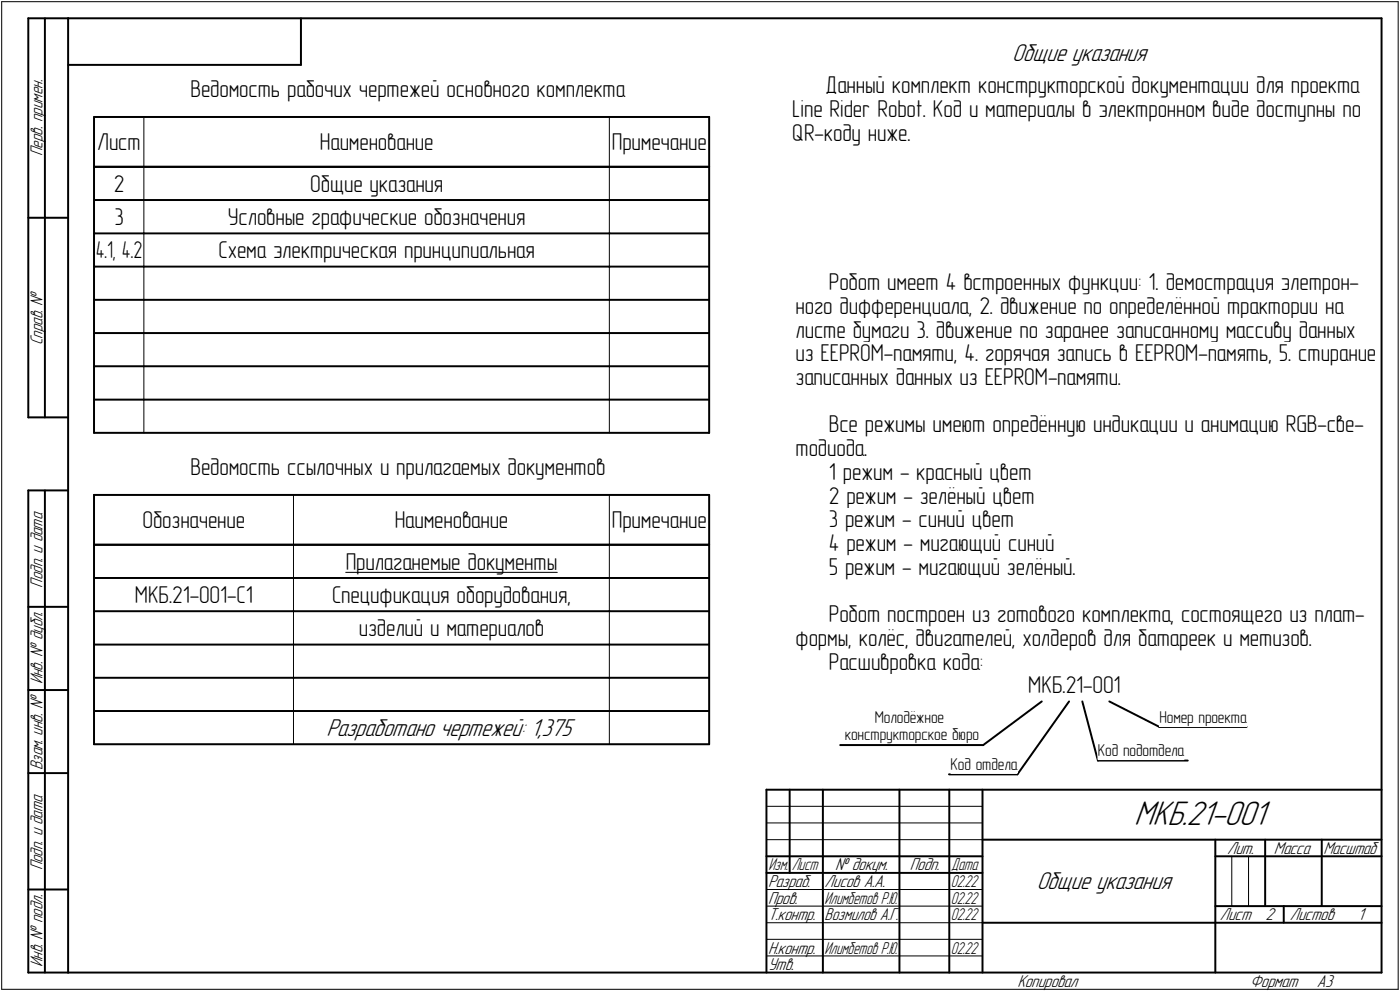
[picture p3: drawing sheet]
<svg xmlns="http://www.w3.org/2000/svg" width="421mm" height="298mm" viewBox="0 0 421 298" stroke-linecap="round" stroke-linejoin="round" font-family="sans-serif">
<defs><g id="words">
<text font-size="10.9" x="341.1" y="248.1">МКБ.21-001</text>
<g font-size="7.8">
<text x="304.4" y="18.3">Общие указания</text>
<text x="98.2" y="221.4">Разработано чертежей: 1,375</text>
<text x="311.8" y="267.3">Общие указания</text>
</g>
<g font-size="7.3">
<text x="57.3" y="29.3">Ведомость рабочих чертежей основного комплекта</text>
<text x="248.3" y="28">Данный комплект конструкторской документации для проекта</text>
<text x="238.3" y="35.2">Line Rider Robot. Код и материалы в электронном виде доступны по</text>
<text x="29.2" y="45.2">Лист</text>
<text x="96.2" y="45.2">Наименование</text>
<text x="184" y="45.2">Примечание</text>
<text x="238.3" y="42.3">QR-коду ниже.</text>
<text x="34.2" y="57.7">2</text>
<text x="93.3" y="57.7">Общие указания</text>
<text x="34.4" y="67.7">3</text>
<text x="68.6" y="67.7">Условные графические обозначения</text>
<text x="28.8" y="77.7">4.1, 4.2</text>
<text x="65.7" y="77.7">Схема электрическая принципиальная</text>
<text x="249.3" y="87.2">Робот имеет 4 встроенных функции: 1. демострация элетрон-</text>
<text x="239.3" y="94.4">ного дифференциала, 2. движение по определённой трактории на</text>
<text x="239.3" y="101.5">листе бумаги 3. движение по заранее записанному массиву данных</text>
<text x="239.3" y="108.7">из EEPROM-памяти, 4. горячая запись в EEPROM-память, 5. стирание</text>
<text x="239.3" y="115.8">записанных данных из EEPROM-памяти.</text>
<text x="249.3" y="130.1">Все режимы имеют опредённую индикации и анимацию RGB-све-</text>
<text x="239.3" y="137.2">тодиода.</text>
<text x="57.3" y="142.9">Ведомость ссылочных и прилагаемых документов</text>
<text x="249.3" y="144.3">1 режим - красный цвет</text>
<text x="249.3" y="151.5">2 режим - зелёный цвет</text>
<text x="42.9" y="158.9">Обозначение</text>
<text x="118.7" y="158.9">Наименование</text>
<text x="184" y="158.9">Примечание</text>
<text x="249.3" y="158.6">3 режим - синий цвет</text>
<text x="249.3" y="165.7">4 режим - мигающий синий</text>
<text x="104" y="171.4">Прилаганемые документы</text>
<text x="249.3" y="172.9">5 режим - мигающий зелёный.</text>
<text x="40.6" y="181.4">МКБ.21-001-С1</text>
<text x="99.9" y="181.4">Спецификация оборудования,</text>
<text x="107.9" y="191.4">изделий и материалов</text>
<text x="249.3" y="187.1">Робот построен из готового комплекта, состоящего из плат-</text>
<text x="239.3" y="194.3">формы, колёс, двигателей, холдеров для батареек и метизов.</text>
<text x="249.3" y="201.4">Расшивровка кода:</text>
<text x="309.3" y="208.6">МКБ.21-001</text>
</g>
<g font-size="5.5">
<text x="12.8" y="46.9" transform="rotate(-90 12.8 46.9)">Перв. примен.</text>
<text x="12.8" y="103.8" transform="rotate(-90 12.8 103.8)">Справ. №</text>
<text x="12.8" y="176.7" transform="rotate(-90 12.8 176.7)">Подп. и дата</text>
<text x="12.8" y="205.8" transform="rotate(-90 12.8 205.8)">Инв. № дубл.</text>
<text x="12.8" y="231.6" transform="rotate(-90 12.8 231.6)">Взам. инв. №</text>
<text x="369.1" y="256.8">Лит.</text>
<text x="383.1" y="256.8">Масса</text>
<text x="398" y="256.8">Масштаб</text>
<text x="12.8" y="261.7" transform="rotate(-90 12.8 261.7)">Подп. и дата</text>
<text x="251.2" y="261.8">№ докум.</text>
<text x="273.6" y="261.8">Подп.</text>
<text x="231" y="266.8">Разраб.</text>
<text x="248" y="266.8">Лисов А.А.</text>
<text x="231" y="271.8">Пров.</text>
<text x="231" y="276.8">Т.контр.</text>
<text x="366.9" y="276.8">Лист</text>
<text x="380.6" y="276.8">2</text>
<text x="387.9" y="276.8">Листов</text>
<text x="408.4" y="276.8">1</text>
<text x="231" y="286.8">Н.контр.</text>
<text x="12.8" y="290.8" transform="rotate(-90 12.8 290.8)">Инв. № подл.</text>
<text x="231" y="291.8">Утв.</text>
<text x="306" y="296.8">Копировал</text>
<text x="376" y="296.8">Формат</text>
<text x="396" y="296.8">A3</text>
</g>
<g font-size="5.4">
<text x="231.1" y="261.8">Изм.</text>
<text x="238.1" y="261.8">Лист</text>
<text x="286.1" y="261.8">Дата</text>
<text x="286" y="266.8">02.22</text>
<text x="248" y="271.8">Илимбетов Р.Ю.</text>
<text x="286" y="271.8">02.22</text>
<text x="248" y="276.8">Возмилов А.Г.</text>
<text x="286" y="276.8">02.22</text>
<text x="248" y="286.8">Илимбетов Р.Ю.</text>
<text x="286" y="286.8">02.22</text>
</g>
<g font-size="5.1">
<text x="263.1" y="217.4">Молодёжное</text>
<text x="348.7" y="217.4">Номер проекта</text>
<text x="254" y="222.4">конструкторское бюро</text>
<text x="330.2" y="227.4">Код подотдела</text>
<text x="285.9" y="231.4">Код отдела</text>
</g>
</g></defs>
<g fill="none" stroke="#000" stroke-width=".59">
<path d="M8.5 5.5v120zM8.5 5.5h12zM13.5 5.5v120zM20.5 5.5v287zM20.5 5.5h395zM20.5 19.5h70zM90.5 5.5v14zM415.5 5.5v287zM28.3 35.2h185zM28.3 35.2v15zM213.3 35.2v15zM28.3 50.2h185z"/>
<path d="M28.3 50.2v80zM213.3 50.2v80zM8.5 65.5h12zM28.3 60.2h15zM28.3 70.2h15zM43.3 60.2h140zM43.3 70.2h140zM183.3 60.2h30zM183.3 70.2h30zM28.3 80.2h15zM28.3 90.2h15zM43.3 80.2h140z"/>
<path d="M43.3 90.2h140zM183.3 80.2h30zM183.3 90.2h30zM28.3 100.2h15zM28.3 110.2h15zM43.3 100.2h140zM43.3 110.2h140zM183.3 100.2h30zM183.3 110.2h30zM8.5 125.5h12zM28.3 130.2h185zM28.3 120.2h15z"/>
<path d="M43.3 120.2h140zM183.3 120.2h30zM8.5 147.5v145zM8.5 147.5h12zM13.5 147.5v145zM28.3 148.8h185zM28.3 148.8v15zM213.3 148.8v15zM28.3 163.8h185zM28.3 163.8v60zM28.3 173.8h60zM88.3 173.8h95z"/>
<path d="M183.3 173.8h30zM213.3 163.8v60zM8.5 182.5h12zM28.3 183.8h60zM28.3 193.8h60zM88.3 183.8h95zM88.3 193.8h95zM183.3 183.8h30zM183.3 193.8h30zM8.5 207.5h12zM28.3 203.8h60zM28.3 213.8h60z"/>
<path d="M88.3 203.8h95zM88.3 213.8h95zM183.3 203.8h30zM183.3 213.8h30zM321.5 210.9l-15.5 22zM325.5 210.9l4.7 17.8zM333.6 210.9l15.1 7.7zM348.7 218.6h26.2zM8.5 232.5h12zM28.3 223.8h185zM230.5 237.5h185zM230.5 237.5v55z"/>
<path d="M237.5 237.5v25zM247.5 237.5v55zM252.7 224.1h43zM270.5 237.5v55zM285.4 232.9h20.6zM285.5 237.5v55zM295.5 237.5v55zM295.7 224.1l17.6-13.2zM330.2 228.7h27zM230.5 257.5h65zM295.5 252.5h120zM365.5 252.5v40z"/>
<path d="M365.5 257.5h15zM380.5 252.5v20zM380.5 257.5h35zM397.5 252.5v20zM8.5 267.5h12zM230.5 262.5h65zM295.5 277.5h70zM365.5 277.5h50zM365.5 272.5h50zM386.1 272.5v5zM8.5 292.5h12zM20.5 292.5h395z"/>
</g>
<g fill="none" stroke="#000" stroke-width=".3">
<path d="M.5 .5v297zM.5 .5h420zM420.5 .5v297zM43.3 35.2v15zM183.3 35.2v15zM43.3 50.2v80zM183.3 50.2v80zM88.3 148.8v15zM183.3 148.8v15zM88.3 163.8v60zM104 172.1h63.6zM183.3 163.8v60z"/>
<path d="M230.5 247.5h65zM230.5 252.5h65zM230.5 242.5h65zM370.5 257.5v15zM375.5 257.5v15zM230.5 267.5h65zM230.5 272.5h65zM230.5 277.5h65zM.5 297.5h420zM230.5 282.5h65zM230.5 287.5h65z"/>
</g>
<g fill="#fff" stroke="#fff" stroke-width=".3">
<path d="M304.4 12.7h41.8zM304.4 12.8h41.8zM304.4 12.8h41.8zM304.4 12.9h41.8zM304.4 12.9h41.8zM304.4 13h41.8zM304.4 13h41.8zM304.4 13h41.8zM304.4 13.1h41.8zM304.4 13.1h41.8zM304.4 13.2h41.8zM304.4 13.2h41.8zM304.4 13.3h41.8zM304.4 13.3h41.8zM304.4 13.3h41.8zM304.4 13.4h41.8zM304.4 13.4h41.8zM304.4 13.5h41.8zM304.4 13.5h41.8zM304.4 13.5h41.8zM304.4 13.6h41.8zM304.4 13.6h41.8zM304.4 13.7h41.8zM304.4 13.7h41.8zM304.4 13.8h41.8zM304.4 13.8h41.8zM304.4 13.8h41.8zM304.4 13.9h41.8zM304.4 13.9h41.8zM304.4 14h41.8zM304.4 14h41.8zM304.4 14.1h41.8zM304.4 14.1h41.8zM304.4 14.1h41.8zM304.4 14.2h41.8zM304.4 14.2h41.8zM304.4 14.3h41.8zM304.4 14.3h41.8zM304.4 14.4h41.8zM304.4 14.4h41.8zM304.4 14.4h41.8zM304.4 14.5h41.8zM304.4 14.5h41.8zM304.4 14.6h41.8zM304.4 14.6h41.8zM304.4 14.6h41.8zM304.4 14.7h41.8zM304.4 14.7h41.8zM304.4 14.8h41.8zM304.4 14.8h41.8zM304.4 14.9h41.8zM304.4 14.9h41.8zM304.4 14.9h41.8zM304.4 15h41.8zM304.4 15h41.8zM304.4 15.1h41.8zM304.4 15.1h41.8zM304.4 15.2h41.8zM304.4 15.2h41.8zM304.4 15.2h41.8zM304.4 15.3h41.8zM304.4 15.3h41.8zM304.4 15.4h41.8zM304.4 15.4h41.8zM304.4 15.5h41.8zM304.4 15.5h41.8zM304.4 15.5h41.8zM304.4 15.6h41.8zM304.4 15.6h41.8zM304.4 15.7h41.8zM304.4 15.7h41.8zM304.4 15.7h41.8zM304.4 15.8h41.8zM304.4 15.8h41.8zM304.4 15.9h41.8zM304.4 15.9h41.8zM304.4 16h41.8zM304.4 16h41.8zM304.4 16h41.8zM304.4 16.1h41.8zM304.4 16.1h41.8zM304.4 16.2h41.8zM304.4 16.2h41.8zM304.4 16.3h41.8zM304.4 16.3h41.8zM304.4 16.3h41.8zM304.4 16.4h41.8zM304.4 16.4h41.8zM304.4 16.5h41.8zM304.4 16.5h41.8zM304.4 16.6h41.8zM304.4 16.6h41.8zM304.4 16.6h41.8zM304.4 16.7h41.8zM304.4 16.7h41.8zM304.4 16.8h41.8zM304.4 16.8h41.8zM304.4 16.8h41.8zM304.4 16.9h41.8zM304.4 16.9h41.8zM304.4 17h41.8zM304.4 17h41.8zM304.4 17.1h41.8zM304.4 17.1h41.8zM304.4 17.1h41.8zM304.4 17.2h41.8zM304.4 17.2h41.8zM304.4 17.3h41.8zM304.4 17.3h41.8zM304.4 17.4h41.8zM304.4 17.4h41.8zM304.4 17.4h41.8zM304.4 17.5h41.8zM304.4 17.5h41.8zM304.4 17.6h41.8zM304.4 17.6h41.8zM304.4 17.7h41.8zM304.4 17.7h41.8zM304.4 17.7h41.8zM304.4 17.8h41.8zM304.4 17.8h41.8zM304.4 17.9h41.8zM304.4 17.9h41.8zM304.4 17.9h41.8zM304.4 18h41.8zM304.4 18h41.8zM304.4 18.1h41.8zM304.4 18.1h41.8zM304.4 18.2h41.8zM304.4 18.2h41.8zM304.4 18.2h41.8zM304.4 18.3h41.8zM304.4 18.3h41.8zM304.4 18.4h41.8zM304.4 18.4h41.8zM304.4 18.5h41.8zM304.4 18.5h41.8zM304.4 18.5h41.8zM304.4 18.6h41.8zM304.4 18.6h41.8zM304.4 18.7h41.8zM304.4 18.7h41.8zM304.4 18.8h41.8zM304.4 18.8h41.8zM304.4 18.8h41.8zM304.4 18.9h41.8zM304.4 18.9h41.8zM304.4 19h41.8zM304.4 19h41.8zM304.4 19h41.8zM304.4 19.1h41.8zM304.4 19.1h41.8zM304.4 19.2h41.8zM304.4 19.2h41.8zM304.4 19.3h41.8zM304.4 19.3h41.8zM304.4 19.3h41.8zM304.4 19.4h41.8zM304.4 19.4h41.8zM304.4 19.5h41.8zM304.4 19.5h41.8zM304.4 19.6h41.8zM304.4 19.6h41.8zM304.4 19.6h41.8zM304.4 19.7h41.8zM304.4 19.7h41.8zM304.4 19.8h41.8zM304.4 19.8h41.8zM304.4 19.9h41.8z"/>
<path d="M238.3 22.4h172.7zM238.3 22.5h172.7zM238.3 22.5h172.7zM238.3 22.6h172.7zM238.3 22.6h172.7zM238.3 22.6h172.7zM238.3 22.7h172.7zM238.3 22.7h172.7zM238.3 22.8h172.7zM238.3 22.8h172.7zM238.3 22.9h172.7zM238.3 22.9h172.7zM238.3 22.9h172.7zM238.3 23h172.7zM238.3 23h172.7zM238.3 23.1h172.7zM238.3 23.1h172.7zM238.3 23.2h172.7zM238.3 23.2h172.7zM238.3 23.2h172.7zM238.3 23.3h172.7zM238.3 23.3h172.7zM238.3 23.4h172.7zM238.3 23.4h172.7zM238.3 23.5h172.7zM238.3 23.5h172.7zM238.3 23.5h172.7zM238.3 23.6h172.7zM238.3 23.6h172.7zM238.3 23.7h172.7zM238.3 23.7h172.7zM238.3 23.7h172.7zM238.3 23.8h172.7zM238.3 23.8h172.7zM238.3 23.9h172.7zM238.3 23.9h172.7zM238.3 24h172.7zM238.3 24h172.7zM238.3 24h172.7zM238.3 24.1h172.7zM238.3 24.1h172.7zM238.3 24.2h172.7zM238.3 24.2h172.7zM238.3 24.3h172.7zM238.3 24.3h172.7zM238.3 24.3h172.7zM238.3 24.4h172.7zM238.3 24.4h172.7zM238.3 24.5h172.7zM238.3 24.5h172.7zM238.3 24.6h172.7zM238.3 24.6h172.7zM238.3 24.6h172.7zM238.3 24.7h172.7zM238.3 24.7h172.7zM238.3 24.8h172.7zM238.3 24.8h172.7zM238.3 24.8h172.7zM238.3 24.9h172.7zM238.3 24.9h172.7zM238.3 25h172.7zM238.3 25h172.7zM238.3 25.1h172.7zM238.3 25.1h172.7zM238.3 25.1h172.7zM238.3 25.2h172.7zM238.3 25.2h172.7zM238.3 25.3h172.7zM238.3 25.3h172.7zM238.3 25.4h172.7zM238.3 25.4h172.7zM238.3 25.4h172.7zM238.3 25.5h172.7zM238.3 25.5h172.7zM238.3 25.6h172.7zM238.3 25.6h172.7zM238.3 25.7h172.7zM238.3 25.7h172.7zM238.3 25.7h172.7zM238.3 25.8h172.7zM238.3 25.8h172.7zM238.3 25.9h172.7zM238.3 25.9h172.7zM238.3 26h172.7zM238.3 26h172.7zM238.3 26h172.7zM238.3 26.1h172.7zM238.3 26.1h172.7zM238.3 26.2h172.7zM238.3 26.2h172.7zM238.3 26.2h172.7zM238.3 26.3h172.7zM238.3 26.3h172.7zM238.3 26.4h172.7zM238.3 26.4h172.7zM238.3 26.5h172.7zM238.3 26.5h172.7zM238.3 26.5h172.7zM238.3 26.6h172.7zM238.3 26.6h172.7zM238.3 26.7h172.7zM238.3 26.7h172.7zM238.3 26.8h172.7zM238.3 26.8h172.7zM238.3 26.8h172.7zM238.3 26.9h172.7zM238.3 26.9h172.7zM238.3 27h172.7zM238.3 27h172.7zM238.3 27.1h172.7zM238.3 27.1h172.7zM238.3 27.1h172.7zM238.3 27.2h172.7zM238.3 27.2h172.7zM238.3 27.3h172.7zM238.3 27.3h172.7zM238.3 27.3h172.7zM238.3 27.4h172.7zM238.3 27.4h172.7zM238.3 27.5h172.7zM238.3 27.5h172.7zM238.3 27.6h172.7zM238.3 27.6h172.7zM238.3 27.6h172.7zM238.3 27.7h172.7zM238.3 27.7h172.7zM238.3 27.8h172.7zM238.3 27.8h172.7zM238.3 27.9h172.7zM238.3 27.9h172.7zM238.3 27.9h172.7zM238.3 28h172.7zM238.3 28h172.7zM238.3 28.1h172.7zM238.3 28.1h172.7zM238.3 28.2h172.7zM238.3 28.2h172.7zM238.3 28.2h172.7zM238.3 28.3h172.7zM238.3 28.3h172.7zM238.3 28.4h172.7zM238.3 28.4h172.7zM238.3 28.4h172.7zM238.3 28.5h172.7zM238.3 28.5h172.7zM238.3 28.6h172.7zM238.3 28.6h172.7zM238.3 28.7h172.7zM238.3 28.7h172.7zM238.3 28.7h172.7zM238.3 28.8h172.7zM238.3 28.8h172.7zM238.3 28.9h172.7zM238.3 28.9h172.7zM238.3 29h172.7zM238.3 29h172.7zM238.3 29h172.7zM238.3 29.1h172.7zM238.3 29.1h172.7zM238.3 29.2h172.7zM238.3 29.2h172.7zM238.3 29.3h172.7zM238.3 29.3h172.7zM238.3 29.3h172.7zM238.3 29.4h172.7zM238.3 29.4h172.7zM238.3 29.5h172.7zM238.3 29.5h172.7zM238.3 29.5h172.7z"/>
<path d="M238.3 29.6h173.1zM238.3 29.6h173.1zM238.3 29.7h173.1zM238.3 29.7h173.1zM238.3 29.8h173.1zM238.3 29.8h173.1zM238.3 29.8h173.1zM238.3 29.9h173.1zM238.3 29.9h173.1zM238.3 30h173.1zM238.3 30h173.1zM238.3 30.1h173.1zM238.3 30.1h173.1zM238.3 30.1h173.1zM238.3 30.2h173.1zM238.3 30.2h173.1zM238.3 30.3h173.1zM238.3 30.3h173.1zM238.3 30.4h173.1zM238.3 30.4h173.1zM238.3 30.4h173.1zM238.3 30.5h173.1zM238.3 30.5h173.1zM238.3 30.6h173.1zM238.3 30.6h173.1zM238.3 30.6h173.1zM238.3 30.7h173.1zM238.3 30.7h173.1zM238.3 30.8h173.1zM238.3 30.8h173.1zM238.3 30.9h173.1zM238.3 30.9h173.1zM238.3 30.9h173.1zM238.3 31h173.1zM238.3 31h173.1zM238.3 31.1h173.1zM238.3 31.1h173.1zM238.3 31.2h173.1zM238.3 31.2h173.1zM238.3 31.2h173.1zM238.3 31.3h173.1zM238.3 31.3h173.1zM238.3 31.4h173.1zM238.3 31.4h173.1zM238.3 31.5h173.1zM238.3 31.5h173.1zM238.3 31.5h173.1zM238.3 31.6h173.1zM238.3 31.6h173.1zM238.3 31.7h173.1zM238.3 31.7h173.1zM238.3 31.7h173.1zM238.3 31.8h173.1zM238.3 31.8h173.1zM238.3 31.9h173.1zM238.3 31.9h173.1zM238.3 32h173.1zM238.3 32h173.1zM238.3 32h173.1zM238.3 32.1h173.1zM238.3 32.1h173.1zM238.3 32.2h173.1zM238.3 32.2h173.1zM238.3 32.3h173.1zM238.3 32.3h173.1zM238.3 32.3h173.1zM238.3 32.4h173.1zM238.3 32.4h173.1zM238.3 32.5h173.1zM238.3 32.5h173.1zM238.3 32.6h173.1zM238.3 32.6h173.1zM238.3 32.6h173.1zM238.3 32.7h173.1zM238.3 32.7h173.1zM238.3 32.8h173.1zM238.3 32.8h173.1zM238.3 32.9h173.1zM238.3 32.9h173.1zM238.3 32.9h173.1zM238.3 33h173.1zM238.3 33h173.1zM238.3 33.1h173.1zM238.3 33.1h173.1zM238.3 33.1h173.1zM238.3 33.2h173.1zM238.3 33.2h173.1zM238.3 33.3h173.1zM238.3 33.3h173.1zM238.3 33.4h173.1zM238.3 33.4h173.1zM238.3 33.4h173.1zM238.3 33.5h173.1zM238.3 33.5h173.1zM238.3 33.6h173.1zM238.3 33.6h173.1zM238.3 33.7h173.1zM238.3 33.7h173.1zM238.3 33.7h173.1zM238.3 33.8h173.1zM238.3 33.8h173.1zM238.3 33.9h173.1zM238.3 33.9h173.1zM238.3 34h173.1zM238.3 34h173.1zM238.3 34h173.1zM238.3 34.1h173.1zM238.3 34.1h173.1zM238.3 34.2h173.1zM238.3 34.2h173.1zM238.3 34.2h173.1zM238.3 34.3h173.1zM238.3 34.3h173.1zM238.3 34.4h173.1zM238.3 34.4h173.1zM238.3 34.5h173.1zM238.3 34.5h173.1zM238.3 34.5h173.1zM238.3 34.6h173.1zM238.3 34.6h173.1zM238.3 34.7h173.1zM238.3 34.7h173.1zM238.3 34.8h173.1zM238.3 34.8h173.1zM238.3 34.8h173.1zM238.3 34.9h173.1zM238.3 34.9h173.1zM238.3 35h173.1zM238.3 35h173.1zM238.3 35.1h173.1zM238.3 35.1h173.1zM238.3 35.1h173.1zM238.3 35.2h173.1zM238.3 35.2h173.1zM238.3 35.3h173.1zM238.3 35.3h173.1zM238.3 35.3h173.1zM238.3 35.4h173.1zM238.3 35.4h173.1zM238.3 35.5h173.1zM238.3 35.5h173.1zM238.3 35.6h173.1zM238.3 35.6h173.1zM238.3 35.6h173.1zM238.3 35.7h173.1zM238.3 35.7h173.1zM238.3 35.8h173.1zM238.3 35.8h173.1zM238.3 35.9h173.1zM238.3 35.9h173.1zM238.3 35.9h173.1zM238.3 36h173.1zM238.3 36h173.1zM238.3 36.1h173.1zM238.3 36.1h173.1zM238.3 36.2h173.1zM238.3 36.2h173.1zM238.3 36.2h173.1zM238.3 36.3h173.1zM238.3 36.3h173.1zM238.3 36.4h173.1zM238.3 36.4h173.1zM238.3 36.4h173.1zM238.3 36.5h173.1zM238.3 36.5h173.1zM238.3 36.6h173.1zM238.3 36.6h173.1zM238.3 36.7h173.1z"/>
<path d="M238.3 36.7h35.6zM238.3 36.7h35.6zM238.3 36.8h35.6zM238.3 36.8h35.6zM238.3 36.9h35.6zM238.3 36.9h35.6zM238.3 37h35.6zM238.3 37h35.6zM238.3 37h35.6zM238.3 37.1h35.6zM238.3 37.1h35.6zM238.3 37.2h35.6zM238.3 37.2h35.6zM238.3 37.3h35.6zM238.3 37.3h35.6zM238.3 37.3h35.6zM238.3 37.4h35.6zM238.3 37.4h35.6zM238.3 37.5h35.6zM238.3 37.5h35.6zM238.3 37.5h35.6zM238.3 37.6h35.6zM238.3 37.6h35.6zM238.3 37.7h35.6zM238.3 37.7h35.6zM238.3 37.8h35.6zM238.3 37.8h35.6zM238.3 37.8h35.6zM238.3 37.9h35.6zM238.3 37.9h35.6zM238.3 38h35.6zM238.3 38h35.6zM238.3 38.1h35.6zM238.3 38.1h35.6zM238.3 38.1h35.6zM238.3 38.2h35.6zM238.3 38.2h35.6zM238.3 38.3h35.6zM238.3 38.3h35.6zM238.3 38.4h35.6zM238.3 38.4h35.6zM238.3 38.4h35.6zM238.3 38.5h35.6zM238.3 38.5h35.6zM238.3 38.6h35.6zM238.3 38.6h35.6zM238.3 38.7h35.6zM238.3 38.7h35.6zM238.3 38.7h35.6zM238.3 38.8h35.6zM238.3 38.8h35.6zM238.3 38.9h35.6zM238.3 38.9h35.6zM238.3 38.9h35.6zM238.3 39h35.6zM238.3 39h35.6zM238.3 39.1h35.6zM238.3 39.1h35.6zM238.3 39.2h35.6zM238.3 39.2h35.6zM238.3 39.2h35.6zM238.3 39.3h35.6zM238.3 39.3h35.6zM238.3 39.4h35.6zM238.3 39.4h35.6zM238.3 39.5h35.6zM238.3 39.5h35.6zM238.3 39.5h35.6zM238.3 39.6h35.6zM238.3 39.6h35.6zM238.3 39.7h35.6zM238.3 39.7h35.6zM238.3 39.8h35.6zM238.3 39.8h35.6zM238.3 39.8h35.6zM238.3 39.9h35.6zM238.3 39.9h35.6zM238.3 40h35.6zM238.3 40h35.6zM238.3 40h35.6zM238.3 40.1h35.6zM238.3 40.1h35.6zM238.3 40.2h35.6zM238.3 40.2h35.6zM238.3 40.3h35.6zM238.3 40.3h35.6zM238.3 40.3h35.6zM238.3 40.4h35.6zM238.3 40.4h35.6zM238.3 40.5h35.6zM238.3 40.5h35.6zM238.3 40.6h35.6zM238.3 40.6h35.6zM238.3 40.6h35.6zM238.3 40.7h35.6zM238.3 40.7h35.6zM238.3 40.8h35.6zM238.3 40.8h35.6zM238.3 40.9h35.6zM238.3 40.9h35.6zM238.3 40.9h35.6zM238.3 41h35.6zM238.3 41h35.6zM238.3 41.1h35.6zM238.3 41.1h35.6zM238.3 41.1h35.6zM238.3 41.2h35.6zM238.3 41.2h35.6zM238.3 41.3h35.6zM238.3 41.3h35.6zM238.3 41.4h35.6zM238.3 41.4h35.6zM238.3 41.4h35.6zM238.3 41.5h35.6zM238.3 41.5h35.6zM238.3 41.6h35.6zM238.3 41.6h35.6zM238.3 41.7h35.6zM238.3 41.7h35.6zM238.3 41.7h35.6zM238.3 41.8h35.6zM238.3 41.8h35.6zM238.3 41.9h35.6zM238.3 41.9h35.6zM238.3 42h35.6zM238.3 42h35.6zM238.3 42h35.6zM238.3 42.1h35.6zM238.3 42.1h35.6zM238.3 42.2h35.6zM238.3 42.2h35.6zM238.3 42.2h35.6zM238.3 42.3h35.6zM238.3 42.3h35.6zM238.3 42.4h35.6zM238.3 42.4h35.6zM238.3 42.5h35.6zM238.3 42.5h35.6zM238.3 42.5h35.6zM238.3 42.6h35.6zM238.3 42.6h35.6zM238.3 42.7h35.6zM238.3 42.7h35.6zM238.3 42.8h35.6zM238.3 42.8h35.6zM238.3 42.8h35.6zM238.3 42.9h35.6zM238.3 42.9h35.6zM238.3 43h35.6zM238.3 43h35.6zM238.3 43.1h35.6zM238.3 43.1h35.6zM238.3 43.1h35.6zM238.3 43.2h35.6zM238.3 43.2h35.6zM238.3 43.3h35.6zM238.3 43.3h35.6zM238.3 43.3h35.6zM238.3 43.4h35.6zM238.3 43.4h35.6zM238.3 43.5h35.6zM238.3 43.5h35.6zM238.3 43.6h35.6zM238.3 43.6h35.6zM238.3 43.6h35.6zM238.3 43.7h35.6zM238.3 43.7h35.6zM238.3 43.8h35.6zM238.3 43.8h35.6z"/>
<path d="M239.3 81.7h169.4zM239.3 81.7h169.4zM239.3 81.7h169.4zM239.3 81.8h169.4zM239.3 81.8h169.4zM239.3 81.9h169.4zM239.3 81.9h169.4zM239.3 82h169.4zM239.3 82h169.4zM239.3 82h169.4zM239.3 82.1h169.4zM239.3 82.1h169.4zM239.3 82.2h169.4zM239.3 82.2h169.4zM239.3 82.3h169.4zM239.3 82.3h169.4zM239.3 82.3h169.4zM239.3 82.4h169.4zM239.3 82.4h169.4zM239.3 82.5h169.4zM239.3 82.5h169.4zM239.3 82.5h169.4zM239.3 82.6h169.4zM239.3 82.6h169.4zM239.3 82.7h169.4zM239.3 82.7h169.4zM239.3 82.8h169.4zM239.3 82.8h169.4zM239.3 82.8h169.4zM239.3 82.9h169.4zM239.3 82.9h169.4zM239.3 83h169.4zM239.3 83h169.4zM239.3 83.1h169.4zM239.3 83.1h169.4zM239.3 83.1h169.4zM239.3 83.2h169.4zM239.3 83.2h169.4zM239.3 83.3h169.4zM239.3 83.3h169.4zM239.3 83.4h169.4zM239.3 83.4h169.4zM239.3 83.4h169.4zM239.3 83.5h169.4zM239.3 83.5h169.4zM239.3 83.6h169.4zM239.3 83.6h169.4zM239.3 83.7h169.4zM239.3 83.7h169.4zM239.3 83.7h169.4zM239.3 83.8h169.4zM239.3 83.8h169.4zM239.3 83.9h169.4zM239.3 83.9h169.4zM239.3 83.9h169.4zM239.3 84h169.4zM239.3 84h169.4zM239.3 84.1h169.4zM239.3 84.1h169.4zM239.3 84.2h169.4zM239.3 84.2h169.4zM239.3 84.2h169.4zM239.3 84.3h169.4zM239.3 84.3h169.4zM239.3 84.4h169.4zM239.3 84.4h169.4zM239.3 84.5h169.4zM239.3 84.5h169.4zM239.3 84.5h169.4zM239.3 84.6h169.4zM239.3 84.6h169.4zM239.3 84.7h169.4zM239.3 84.7h169.4zM239.3 84.8h169.4zM239.3 84.8h169.4zM239.3 84.8h169.4zM239.3 84.9h169.4zM239.3 84.9h169.4zM239.3 85h169.4zM239.3 85h169.4zM239.3 85h169.4zM239.3 85.1h169.4zM239.3 85.1h169.4zM239.3 85.2h169.4zM239.3 85.2h169.4zM239.3 85.3h169.4zM239.3 85.3h169.4zM239.3 85.3h169.4zM239.3 85.4h169.4zM239.3 85.4h169.4zM239.3 85.5h169.4zM239.3 85.5h169.4zM239.3 85.6h169.4zM239.3 85.6h169.4zM239.3 85.6h169.4zM239.3 85.7h169.4zM239.3 85.7h169.4zM239.3 85.8h169.4zM239.3 85.8h169.4zM239.3 85.9h169.4zM239.3 85.9h169.4zM239.3 85.9h169.4zM239.3 86h169.4zM239.3 86h169.4zM239.3 86.1h169.4zM239.3 86.1h169.4zM239.3 86.1h169.4zM239.3 86.2h169.4zM239.3 86.2h169.4zM239.3 86.3h169.4zM239.3 86.3h169.4zM239.3 86.4h169.4zM239.3 86.4h169.4zM239.3 86.4h169.4zM239.3 86.5h169.4zM239.3 86.5h169.4zM239.3 86.6h169.4zM239.3 86.6h169.4zM239.3 86.7h169.4zM239.3 86.7h169.4zM239.3 86.7h169.4zM239.3 86.8h169.4zM239.3 86.8h169.4zM239.3 86.9h169.4zM239.3 86.9h169.4zM239.3 87h169.4zM239.3 87h169.4zM239.3 87h169.4zM239.3 87.1h169.4zM239.3 87.1h169.4zM239.3 87.2h169.4zM239.3 87.2h169.4zM239.3 87.2h169.4zM239.3 87.3h169.4zM239.3 87.3h169.4zM239.3 87.4h169.4zM239.3 87.4h169.4zM239.3 87.5h169.4zM239.3 87.5h169.4zM239.3 87.5h169.4zM239.3 87.6h169.4zM239.3 87.6h169.4zM239.3 87.7h169.4zM239.3 87.7h169.4zM239.3 87.8h169.4zM239.3 87.8h169.4zM239.3 87.8h169.4zM239.3 87.9h169.4zM239.3 87.9h169.4zM239.3 88h169.4zM239.3 88h169.4zM239.3 88.1h169.4zM239.3 88.1h169.4zM239.3 88.1h169.4zM239.3 88.2h169.4zM239.3 88.2h169.4zM239.3 88.3h169.4zM239.3 88.3h169.4zM239.3 88.3h169.4zM239.3 88.4h169.4zM239.3 88.4h169.4zM239.3 88.5h169.4zM239.3 88.5h169.4zM239.3 88.6h169.4zM239.3 88.6h169.4zM239.3 88.6h169.4zM239.3 88.7h169.4zM239.3 88.7h169.4z"/>
<path d="M239.3 88.8h166.9zM239.3 88.8h166.9zM239.3 88.9h166.9zM239.3 88.9h166.9zM239.3 88.9h166.9zM239.3 89h166.9zM239.3 89h166.9zM239.3 89.1h166.9zM239.3 89.1h166.9zM239.3 89.2h166.9zM239.3 89.2h166.9zM239.3 89.2h166.9zM239.3 89.3h166.9zM239.3 89.3h166.9zM239.3 89.4h166.9zM239.3 89.4h166.9zM239.3 89.5h166.9zM239.3 89.5h166.9zM239.3 89.5h166.9zM239.3 89.6h166.9zM239.3 89.6h166.9zM239.3 89.7h166.9zM239.3 89.7h166.9zM239.3 89.7h166.9zM239.3 89.8h166.9zM239.3 89.8h166.9zM239.3 89.9h166.9zM239.3 89.9h166.9zM239.3 90h166.9zM239.3 90h166.9zM239.3 90h166.9zM239.3 90.1h166.9zM239.3 90.1h166.9zM239.3 90.2h166.9zM239.3 90.2h166.9zM239.3 90.3h166.9zM239.3 90.3h166.9zM239.3 90.3h166.9zM239.3 90.4h166.9zM239.3 90.4h166.9zM239.3 90.5h166.9zM239.3 90.5h166.9zM239.3 90.6h166.9zM239.3 90.6h166.9zM239.3 90.6h166.9zM239.3 90.7h166.9zM239.3 90.7h166.9zM239.3 90.8h166.9zM239.3 90.8h166.9zM239.3 90.8h166.9zM239.3 90.9h166.9zM239.3 90.9h166.9zM239.3 91h166.9zM239.3 91h166.9zM239.3 91.1h166.9zM239.3 91.1h166.9zM239.3 91.1h166.9zM239.3 91.2h166.9zM239.3 91.2h166.9zM239.3 91.3h166.9zM239.3 91.3h166.9zM239.3 91.4h166.9zM239.3 91.4h166.9zM239.3 91.4h166.9zM239.3 91.5h166.9zM239.3 91.5h166.9zM239.3 91.6h166.9zM239.3 91.6h166.9zM239.3 91.7h166.9zM239.3 91.7h166.9zM239.3 91.7h166.9zM239.3 91.8h166.9zM239.3 91.8h166.9zM239.3 91.9h166.9zM239.3 91.9h166.9zM239.3 91.9h166.9zM239.3 92h166.9zM239.3 92h166.9zM239.3 92.1h166.9zM239.3 92.1h166.9zM239.3 92.2h166.9zM239.3 92.2h166.9zM239.3 92.2h166.9zM239.3 92.3h166.9zM239.3 92.3h166.9zM239.3 92.4h166.9zM239.3 92.4h166.9zM239.3 92.5h166.9zM239.3 92.5h166.9zM239.3 92.5h166.9zM239.3 92.6h166.9zM239.3 92.6h166.9zM239.3 92.7h166.9zM239.3 92.7h166.9zM239.3 92.8h166.9zM239.3 92.8h166.9zM239.3 92.8h166.9zM239.3 92.9h166.9zM239.3 92.9h166.9zM239.3 93h166.9zM239.3 93h166.9zM239.3 93h166.9zM239.3 93.1h166.9zM239.3 93.1h166.9zM239.3 93.2h166.9zM239.3 93.2h166.9zM239.3 93.3h166.9zM239.3 93.3h166.9zM239.3 93.3h166.9zM239.3 93.4h166.9zM239.3 93.4h166.9zM239.3 93.5h166.9zM239.3 93.5h166.9zM239.3 93.6h166.9zM239.3 93.6h166.9zM239.3 93.6h166.9zM239.3 93.7h166.9zM239.3 93.7h166.9zM239.3 93.8h166.9zM239.3 93.8h166.9zM239.3 93.9h166.9zM239.3 93.9h166.9zM239.3 93.9h166.9zM239.3 94h166.9zM239.3 94h166.9zM239.3 94.1h166.9zM239.3 94.1h166.9zM239.3 94.1h166.9zM239.3 94.2h166.9zM239.3 94.2h166.9zM239.3 94.3h166.9zM239.3 94.3h166.9zM239.3 94.4h166.9zM239.3 94.4h166.9zM239.3 94.4h166.9zM239.3 94.5h166.9zM239.3 94.5h166.9zM239.3 94.6h166.9zM239.3 94.6h166.9zM239.3 94.7h166.9zM239.3 94.7h166.9zM239.3 94.7h166.9zM239.3 94.8h166.9zM239.3 94.8h166.9zM239.3 94.9h166.9zM239.3 94.9h166.9zM239.3 95h166.9zM239.3 95h166.9zM239.3 95h166.9zM239.3 95.1h166.9zM239.3 95.1h166.9zM239.3 95.2h166.9zM239.3 95.2h166.9zM239.3 95.2h166.9zM239.3 95.3h166.9zM239.3 95.3h166.9zM239.3 95.4h166.9zM239.3 95.4h166.9zM239.3 95.5h166.9zM239.3 95.5h166.9zM239.3 95.5h166.9zM239.3 95.6h166.9zM239.3 95.6h166.9zM239.3 95.7h166.9zM239.3 95.7h166.9zM239.3 95.8h166.9zM239.3 95.8h166.9zM239.3 95.8h166.9zM239.3 95.9h166.9z"/>
<path d="M239.3 95.9h170.5zM239.3 96h170.5zM239.3 96h170.5zM239.3 96.1h170.5zM239.3 96.1h170.5zM239.3 96.1h170.5zM239.3 96.2h170.5zM239.3 96.2h170.5zM239.3 96.3h170.5zM239.3 96.3h170.5zM239.3 96.4h170.5zM239.3 96.4h170.5zM239.3 96.4h170.5zM239.3 96.5h170.5zM239.3 96.5h170.5zM239.3 96.6h170.5zM239.3 96.6h170.5zM239.3 96.6h170.5zM239.3 96.7h170.5zM239.3 96.7h170.5zM239.3 96.8h170.5zM239.3 96.8h170.5zM239.3 96.9h170.5zM239.3 96.9h170.5zM239.3 96.9h170.5zM239.3 97h170.5zM239.3 97h170.5zM239.3 97.1h170.5zM239.3 97.1h170.5zM239.3 97.2h170.5zM239.3 97.2h170.5zM239.3 97.2h170.5zM239.3 97.3h170.5zM239.3 97.3h170.5zM239.3 97.4h170.5zM239.3 97.4h170.5zM239.3 97.5h170.5zM239.3 97.5h170.5zM239.3 97.5h170.5zM239.3 97.6h170.5zM239.3 97.6h170.5zM239.3 97.7h170.5zM239.3 97.7h170.5zM239.3 97.7h170.5zM239.3 97.8h170.5zM239.3 97.8h170.5zM239.3 97.9h170.5zM239.3 97.9h170.5zM239.3 98h170.5zM239.3 98h170.5zM239.3 98h170.5zM239.3 98.1h170.5zM239.3 98.1h170.5zM239.3 98.2h170.5zM239.3 98.2h170.5zM239.3 98.3h170.5zM239.3 98.3h170.5zM239.3 98.3h170.5zM239.3 98.4h170.5zM239.3 98.4h170.5zM239.3 98.5h170.5zM239.3 98.5h170.5zM239.3 98.6h170.5zM239.3 98.6h170.5zM239.3 98.6h170.5zM239.3 98.7h170.5zM239.3 98.7h170.5zM239.3 98.8h170.5zM239.3 98.8h170.5zM239.3 98.8h170.5zM239.3 98.9h170.5zM239.3 98.9h170.5zM239.3 99h170.5zM239.3 99h170.5zM239.3 99.1h170.5zM239.3 99.1h170.5zM239.3 99.1h170.5zM239.3 99.2h170.5zM239.3 99.2h170.5zM239.3 99.3h170.5zM239.3 99.3h170.5zM239.3 99.4h170.5zM239.3 99.4h170.5zM239.3 99.4h170.5zM239.3 99.5h170.5zM239.3 99.5h170.5zM239.3 99.6h170.5zM239.3 99.6h170.5zM239.3 99.7h170.5zM239.3 99.7h170.5zM239.3 99.7h170.5zM239.3 99.8h170.5zM239.3 99.8h170.5zM239.3 99.9h170.5zM239.3 99.9h170.5zM239.3 99.9h170.5zM239.3 100h170.5zM239.3 100h170.5zM239.3 100.1h170.5zM239.3 100.1h170.5zM239.3 100.2h170.5zM239.3 100.2h170.5zM239.3 100.2h170.5zM239.3 100.3h170.5zM239.3 100.3h170.5zM239.3 100.4h170.5zM239.3 100.4h170.5zM239.3 100.5h170.5zM239.3 100.5h170.5zM239.3 100.5h170.5zM239.3 100.6h170.5zM239.3 100.6h170.5zM239.3 100.7h170.5zM239.3 100.7h170.5zM239.3 100.8h170.5zM239.3 100.8h170.5zM239.3 100.8h170.5zM239.3 100.9h170.5zM239.3 100.9h170.5zM239.3 101h170.5zM239.3 101h170.5zM239.3 101h170.5zM239.3 101.1h170.5zM239.3 101.1h170.5zM239.3 101.2h170.5zM239.3 101.2h170.5zM239.3 101.3h170.5zM239.3 101.3h170.5zM239.3 101.3h170.5zM239.3 101.4h170.5zM239.3 101.4h170.5zM239.3 101.5h170.5zM239.3 101.5h170.5zM239.3 101.6h170.5zM239.3 101.6h170.5zM239.3 101.6h170.5zM239.3 101.7h170.5zM239.3 101.7h170.5zM239.3 101.8h170.5zM239.3 101.8h170.5zM239.3 101.9h170.5zM239.3 101.9h170.5zM239.3 101.9h170.5zM239.3 102h170.5zM239.3 102h170.5zM239.3 102.1h170.5zM239.3 102.1h170.5zM239.3 102.2h170.5zM239.3 102.2h170.5zM239.3 102.2h170.5zM239.3 102.3h170.5zM239.3 102.3h170.5zM239.3 102.4h170.5zM239.3 102.4h170.5zM239.3 102.4h170.5zM239.3 102.5h170.5zM239.3 102.5h170.5zM239.3 102.6h170.5zM239.3 102.6h170.5zM239.3 102.7h170.5zM239.3 102.7h170.5zM239.3 102.7h170.5zM239.3 102.8h170.5zM239.3 102.8h170.5zM239.3 102.9h170.5zM239.3 102.9h170.5zM239.3 103h170.5zM239.3 103h170.5z"/>
<path d="M239.3 103h176.7zM239.3 103.1h176.7zM239.3 103.1h176.7zM239.3 103.2h176.7zM239.3 103.2h176.7zM239.3 103.3h176.7zM239.3 103.3h176.7zM239.3 103.3h176.7zM239.3 103.4h176.7zM239.3 103.4h176.7zM239.3 103.5h176.7zM239.3 103.5h176.7zM239.3 103.5h176.7zM239.3 103.6h176.7zM239.3 103.6h176.7zM239.3 103.7h176.7zM239.3 103.7h176.7zM239.3 103.8h176.7zM239.3 103.8h176.7zM239.3 103.8h176.7zM239.3 103.9h176.7zM239.3 103.9h176.7zM239.3 104h176.7zM239.3 104h176.7zM239.3 104.1h176.7zM239.3 104.1h176.7zM239.3 104.1h176.7zM239.3 104.2h176.7zM239.3 104.2h176.7zM239.3 104.3h176.7zM239.3 104.3h176.7zM239.3 104.4h176.7zM239.3 104.4h176.7zM239.3 104.4h176.7zM239.3 104.5h176.7zM239.3 104.5h176.7zM239.3 104.6h176.7zM239.3 104.6h176.7zM239.3 104.6h176.7zM239.3 104.7h176.7zM239.3 104.7h176.7zM239.3 104.8h176.7zM239.3 104.8h176.7zM239.3 104.9h176.7zM239.3 104.9h176.7zM239.3 104.9h176.7zM239.3 105h176.7zM239.3 105h176.7zM239.3 105.1h176.7zM239.3 105.1h176.7zM239.3 105.2h176.7zM239.3 105.2h176.7zM239.3 105.2h176.7zM239.3 105.3h176.7zM239.3 105.3h176.7zM239.3 105.4h176.7zM239.3 105.4h176.7zM239.3 105.5h176.7zM239.3 105.5h176.7zM239.3 105.5h176.7zM239.3 105.6h176.7zM239.3 105.6h176.7zM239.3 105.7h176.7zM239.3 105.7h176.7zM239.3 105.7h176.7zM239.3 105.8h176.7zM239.3 105.8h176.7zM239.3 105.9h176.7zM239.3 105.9h176.7zM239.3 106h176.7zM239.3 106h176.7zM239.3 106h176.7zM239.3 106.1h176.7zM239.3 106.1h176.7zM239.3 106.2h176.7zM239.3 106.2h176.7zM239.3 106.3h176.7zM239.3 106.3h176.7zM239.3 106.3h176.7zM239.3 106.4h176.7zM239.3 106.4h176.7zM239.3 106.5h176.7zM239.3 106.5h176.7zM239.3 106.6h176.7zM239.3 106.6h176.7zM239.3 106.6h176.7zM239.3 106.7h176.7zM239.3 106.7h176.7zM239.3 106.8h176.7zM239.3 106.8h176.7zM239.3 106.8h176.7zM239.3 106.9h176.7zM239.3 106.9h176.7zM239.3 107h176.7zM239.3 107h176.7zM239.3 107.1h176.7zM239.3 107.1h176.7zM239.3 107.1h176.7zM239.3 107.2h176.7zM239.3 107.2h176.7zM239.3 107.3h176.7zM239.3 107.3h176.7zM239.3 107.4h176.7zM239.3 107.4h176.7zM239.3 107.4h176.7zM239.3 107.5h176.7zM239.3 107.5h176.7zM239.3 107.6h176.7zM239.3 107.6h176.7zM239.3 107.7h176.7zM239.3 107.7h176.7zM239.3 107.7h176.7zM239.3 107.8h176.7zM239.3 107.8h176.7zM239.3 107.9h176.7zM239.3 107.9h176.7zM239.3 107.9h176.7zM239.3 108h176.7zM239.3 108h176.7zM239.3 108.1h176.7zM239.3 108.1h176.7zM239.3 108.2h176.7zM239.3 108.2h176.7zM239.3 108.2h176.7zM239.3 108.3h176.7zM239.3 108.3h176.7zM239.3 108.4h176.7zM239.3 108.4h176.7zM239.3 108.5h176.7zM239.3 108.5h176.7zM239.3 108.5h176.7zM239.3 108.6h176.7zM239.3 108.6h176.7zM239.3 108.7h176.7zM239.3 108.7h176.7zM239.3 108.8h176.7zM239.3 108.8h176.7zM239.3 108.8h176.7zM239.3 108.9h176.7zM239.3 108.9h176.7zM239.3 109h176.7zM239.3 109h176.7zM239.3 109.1h176.7zM239.3 109.1h176.7zM239.3 109.1h176.7zM239.3 109.2h176.7zM239.3 109.2h176.7zM239.3 109.3h176.7zM239.3 109.3h176.7zM239.3 109.3h176.7zM239.3 109.4h176.7zM239.3 109.4h176.7zM239.3 109.5h176.7zM239.3 109.5h176.7zM239.3 109.6h176.7zM239.3 109.6h176.7zM239.3 109.6h176.7zM239.3 109.7h176.7zM239.3 109.7h176.7zM239.3 109.8h176.7zM239.3 109.8h176.7zM239.3 109.9h176.7zM239.3 109.9h176.7zM239.3 109.9h176.7zM239.3 110h176.7zM239.3 110h176.7zM239.3 110.1h176.7zM239.3 110.1h176.7zM239.3 110.2h176.7z"/>
<path d="M239.3 110.2h97.8zM239.3 110.2h97.8zM239.3 110.3h97.8zM239.3 110.3h97.8zM239.3 110.4h97.8zM239.3 110.4h97.8zM239.3 110.4h97.8zM239.3 110.5h97.8zM239.3 110.5h97.8zM239.3 110.6h97.8zM239.3 110.6h97.8zM239.3 110.7h97.8zM239.3 110.7h97.8zM239.3 110.7h97.8zM239.3 110.8h97.8zM239.3 110.8h97.8zM239.3 110.9h97.8zM239.3 110.9h97.8zM239.3 111h97.8zM239.3 111h97.8zM239.3 111h97.8zM239.3 111.1h97.8zM239.3 111.1h97.8zM239.3 111.2h97.8zM239.3 111.2h97.8zM239.3 111.3h97.8zM239.3 111.3h97.8zM239.3 111.3h97.8zM239.3 111.4h97.8zM239.3 111.4h97.8zM239.3 111.5h97.8zM239.3 111.5h97.8zM239.3 111.5h97.8zM239.3 111.6h97.8zM239.3 111.6h97.8zM239.3 111.7h97.8zM239.3 111.7h97.8zM239.3 111.8h97.8zM239.3 111.8h97.8zM239.3 111.8h97.8zM239.3 111.9h97.8zM239.3 111.9h97.8zM239.3 112h97.8zM239.3 112h97.8zM239.3 112.1h97.8zM239.3 112.1h97.8zM239.3 112.1h97.8zM239.3 112.2h97.8zM239.3 112.2h97.8zM239.3 112.3h97.8zM239.3 112.3h97.8zM239.3 112.4h97.8zM239.3 112.4h97.8zM239.3 112.4h97.8zM239.3 112.5h97.8zM239.3 112.5h97.8zM239.3 112.6h97.8zM239.3 112.6h97.8zM239.3 112.6h97.8zM239.3 112.7h97.8zM239.3 112.7h97.8zM239.3 112.8h97.8zM239.3 112.8h97.8zM239.3 112.9h97.8zM239.3 112.9h97.8zM239.3 112.9h97.8zM239.3 113h97.8zM239.3 113h97.8zM239.3 113.1h97.8zM239.3 113.1h97.8zM239.3 113.2h97.8zM239.3 113.2h97.8zM239.3 113.2h97.8zM239.3 113.3h97.8zM239.3 113.3h97.8zM239.3 113.4h97.8zM239.3 113.4h97.8zM239.3 113.5h97.8zM239.3 113.5h97.8zM239.3 113.5h97.8zM239.3 113.6h97.8zM239.3 113.6h97.8zM239.3 113.7h97.8zM239.3 113.7h97.8zM239.3 113.7h97.8zM239.3 113.8h97.8zM239.3 113.8h97.8zM239.3 113.9h97.8zM239.3 113.9h97.8zM239.3 114h97.8zM239.3 114h97.8zM239.3 114h97.8zM239.3 114.1h97.8zM239.3 114.1h97.8zM239.3 114.2h97.8zM239.3 114.2h97.8zM239.3 114.3h97.8zM239.3 114.3h97.8zM239.3 114.3h97.8zM239.3 114.4h97.8zM239.3 114.4h97.8zM239.3 114.5h97.8zM239.3 114.5h97.8zM239.3 114.6h97.8zM239.3 114.6h97.8zM239.3 114.6h97.8zM239.3 114.7h97.8zM239.3 114.7h97.8zM239.3 114.8h97.8zM239.3 114.8h97.8zM239.3 114.9h97.8zM239.3 114.9h97.8zM239.3 114.9h97.8zM239.3 115h97.8zM239.3 115h97.8zM239.3 115.1h97.8zM239.3 115.1h97.8zM239.3 115.1h97.8zM239.3 115.2h97.8zM239.3 115.2h97.8zM239.3 115.3h97.8zM239.3 115.3h97.8zM239.3 115.4h97.8zM239.3 115.4h97.8zM239.3 115.4h97.8zM239.3 115.5h97.8zM239.3 115.5h97.8zM239.3 115.6h97.8zM239.3 115.6h97.8zM239.3 115.7h97.8zM239.3 115.7h97.8zM239.3 115.7h97.8zM239.3 115.8h97.8zM239.3 115.8h97.8zM239.3 115.9h97.8zM239.3 115.9h97.8zM239.3 116h97.8zM239.3 116h97.8zM239.3 116h97.8zM239.3 116.1h97.8zM239.3 116.1h97.8zM239.3 116.2h97.8zM239.3 116.2h97.8zM239.3 116.2h97.8zM239.3 116.3h97.8zM239.3 116.3h97.8zM239.3 116.4h97.8zM239.3 116.4h97.8zM239.3 116.5h97.8zM239.3 116.5h97.8zM239.3 116.5h97.8zM239.3 116.6h97.8zM239.3 116.6h97.8zM239.3 116.7h97.8zM239.3 116.7h97.8zM239.3 116.8h97.8zM239.3 116.8h97.8zM239.3 116.8h97.8zM239.3 116.9h97.8zM239.3 116.9h97.8zM239.3 117h97.8zM239.3 117h97.8zM239.3 117.1h97.8zM239.3 117.1h97.8zM239.3 117.1h97.8zM239.3 117.2h97.8zM239.3 117.2h97.8zM239.3 117.3h97.8z"/>
<path d="M239.3 124.5h170.8zM239.3 124.5h170.8zM239.3 124.5h170.8zM239.3 124.6h170.8zM239.3 124.6h170.8zM239.3 124.7h170.8zM239.3 124.7h170.8zM239.3 124.8h170.8zM239.3 124.8h170.8zM239.3 124.8h170.8zM239.3 124.9h170.8zM239.3 124.9h170.8zM239.3 125h170.8zM239.3 125h170.8zM239.3 125.1h170.8zM239.3 125.1h170.8zM239.3 125.1h170.8zM239.3 125.2h170.8zM239.3 125.2h170.8zM239.3 125.3h170.8zM239.3 125.3h170.8zM239.3 125.3h170.8zM239.3 125.4h170.8zM239.3 125.4h170.8zM239.3 125.5h170.8zM239.3 125.5h170.8zM239.3 125.6h170.8zM239.3 125.6h170.8zM239.3 125.6h170.8zM239.3 125.7h170.8zM239.3 125.7h170.8zM239.3 125.8h170.8zM239.3 125.8h170.8zM239.3 125.9h170.8zM239.3 125.9h170.8zM239.3 125.9h170.8zM239.3 126h170.8zM239.3 126h170.8zM239.3 126.1h170.8zM239.3 126.1h170.8zM239.3 126.2h170.8zM239.3 126.2h170.8zM239.3 126.2h170.8zM239.3 126.3h170.8zM239.3 126.3h170.8zM239.3 126.4h170.8zM239.3 126.4h170.8zM239.3 126.4h170.8zM239.3 126.5h170.8zM239.3 126.5h170.8zM239.3 126.6h170.8zM239.3 126.6h170.8zM239.3 126.7h170.8zM239.3 126.7h170.8zM239.3 126.7h170.8zM239.3 126.8h170.8zM239.3 126.8h170.8zM239.3 126.9h170.8zM239.3 126.9h170.8zM239.3 127h170.8zM239.3 127h170.8zM239.3 127h170.8zM239.3 127.1h170.8zM239.3 127.1h170.8zM239.3 127.2h170.8zM239.3 127.2h170.8zM239.3 127.3h170.8zM239.3 127.3h170.8zM239.3 127.3h170.8zM239.3 127.4h170.8zM239.3 127.4h170.8zM239.3 127.5h170.8zM239.3 127.5h170.8zM239.3 127.6h170.8zM239.3 127.6h170.8zM239.3 127.6h170.8zM239.3 127.7h170.8zM239.3 127.7h170.8zM239.3 127.8h170.8zM239.3 127.8h170.8zM239.3 127.8h170.8zM239.3 127.9h170.8zM239.3 127.9h170.8zM239.3 128h170.8zM239.3 128h170.8zM239.3 128.1h170.8zM239.3 128.1h170.8zM239.3 128.1h170.8zM239.3 128.2h170.8zM239.3 128.2h170.8zM239.3 128.3h170.8zM239.3 128.3h170.8zM239.3 128.4h170.8zM239.3 128.4h170.8zM239.3 128.4h170.8zM239.3 128.5h170.8zM239.3 128.5h170.8zM239.3 128.6h170.8zM239.3 128.6h170.8zM239.3 128.7h170.8zM239.3 128.7h170.8zM239.3 128.7h170.8zM239.3 128.8h170.8zM239.3 128.8h170.8zM239.3 128.9h170.8zM239.3 128.9h170.8zM239.3 128.9h170.8zM239.3 129h170.8zM239.3 129h170.8zM239.3 129.1h170.8zM239.3 129.1h170.8zM239.3 129.2h170.8zM239.3 129.2h170.8zM239.3 129.2h170.8zM239.3 129.3h170.8zM239.3 129.3h170.8zM239.3 129.4h170.8zM239.3 129.4h170.8zM239.3 129.5h170.8zM239.3 129.5h170.8zM239.3 129.5h170.8zM239.3 129.6h170.8zM239.3 129.6h170.8zM239.3 129.7h170.8zM239.3 129.7h170.8zM239.3 129.8h170.8zM239.3 129.8h170.8zM239.3 129.8h170.8zM239.3 129.9h170.8zM239.3 129.9h170.8zM239.3 130h170.8zM239.3 130h170.8zM239.3 130h170.8zM239.3 130.1h170.8zM239.3 130.1h170.8zM239.3 130.2h170.8zM239.3 130.2h170.8zM239.3 130.3h170.8zM239.3 130.3h170.8zM239.3 130.3h170.8zM239.3 130.4h170.8zM239.3 130.4h170.8zM239.3 130.5h170.8zM239.3 130.5h170.8zM239.3 130.6h170.8zM239.3 130.6h170.8zM239.3 130.6h170.8zM239.3 130.7h170.8zM239.3 130.7h170.8zM239.3 130.8h170.8zM239.3 130.8h170.8zM239.3 130.9h170.8zM239.3 130.9h170.8zM239.3 130.9h170.8zM239.3 131h170.8zM239.3 131h170.8zM239.3 131.1h170.8zM239.3 131.1h170.8zM239.3 131.1h170.8zM239.3 131.2h170.8zM239.3 131.2h170.8zM239.3 131.3h170.8zM239.3 131.3h170.8zM239.3 131.4h170.8zM239.3 131.4h170.8zM239.3 131.4h170.8zM239.3 131.5h170.8zM239.3 131.5h170.8zM239.3 131.6h170.8z"/>
<path d="M239.3 131.6h21.5zM239.3 131.7h21.5zM239.3 131.7h21.5zM239.3 131.7h21.5zM239.3 131.8h21.5zM239.3 131.8h21.5zM239.3 131.9h21.5zM239.3 131.9h21.5zM239.3 132h21.5zM239.3 132h21.5zM239.3 132h21.5zM239.3 132.1h21.5zM239.3 132.1h21.5zM239.3 132.2h21.5zM239.3 132.2h21.5zM239.3 132.2h21.5zM239.3 132.3h21.5zM239.3 132.3h21.5zM239.3 132.4h21.5zM239.3 132.4h21.5zM239.3 132.5h21.5zM239.3 132.5h21.5zM239.3 132.5h21.5zM239.3 132.6h21.5zM239.3 132.6h21.5zM239.3 132.7h21.5zM239.3 132.7h21.5zM239.3 132.8h21.5zM239.3 132.8h21.5zM239.3 132.8h21.5zM239.3 132.9h21.5zM239.3 132.9h21.5zM239.3 133h21.5zM239.3 133h21.5zM239.3 133.1h21.5zM239.3 133.1h21.5zM239.3 133.1h21.5zM239.3 133.2h21.5zM239.3 133.2h21.5zM239.3 133.3h21.5zM239.3 133.3h21.5zM239.3 133.3h21.5zM239.3 133.4h21.5zM239.3 133.4h21.5zM239.3 133.5h21.5zM239.3 133.5h21.5zM239.3 133.6h21.5zM239.3 133.6h21.5zM239.3 133.6h21.5zM239.3 133.7h21.5zM239.3 133.7h21.5zM239.3 133.8h21.5zM239.3 133.8h21.5zM239.3 133.9h21.5zM239.3 133.9h21.5zM239.3 133.9h21.5zM239.3 134h21.5zM239.3 134h21.5zM239.3 134.1h21.5zM239.3 134.1h21.5zM239.3 134.2h21.5zM239.3 134.2h21.5zM239.3 134.2h21.5zM239.3 134.3h21.5zM239.3 134.3h21.5zM239.3 134.4h21.5zM239.3 134.4h21.5zM239.3 134.5h21.5zM239.3 134.5h21.5zM239.3 134.5h21.5zM239.3 134.6h21.5zM239.3 134.6h21.5zM239.3 134.7h21.5zM239.3 134.7h21.5zM239.3 134.7h21.5zM239.3 134.8h21.5zM239.3 134.8h21.5zM239.3 134.9h21.5zM239.3 134.9h21.5zM239.3 135h21.5zM239.3 135h21.5zM239.3 135h21.5zM239.3 135.1h21.5zM239.3 135.1h21.5zM239.3 135.2h21.5zM239.3 135.2h21.5zM239.3 135.3h21.5zM239.3 135.3h21.5zM239.3 135.3h21.5zM239.3 135.4h21.5zM239.3 135.4h21.5zM239.3 135.5h21.5zM239.3 135.5h21.5zM239.3 135.6h21.5zM239.3 135.6h21.5zM239.3 135.6h21.5zM239.3 135.7h21.5zM239.3 135.7h21.5zM239.3 135.8h21.5zM239.3 135.8h21.5zM239.3 135.8h21.5zM239.3 135.9h21.5zM239.3 135.9h21.5zM239.3 136h21.5zM239.3 136h21.5zM239.3 136.1h21.5zM239.3 136.1h21.5zM239.3 136.1h21.5zM239.3 136.2h21.5zM239.3 136.2h21.5zM239.3 136.3h21.5zM239.3 136.3h21.5zM239.3 136.4h21.5zM239.3 136.4h21.5zM239.3 136.4h21.5zM239.3 136.5h21.5zM239.3 136.5h21.5zM239.3 136.6h21.5zM239.3 136.6h21.5zM239.3 136.7h21.5zM239.3 136.7h21.5zM239.3 136.7h21.5zM239.3 136.8h21.5zM239.3 136.8h21.5zM239.3 136.9h21.5zM239.3 136.9h21.5zM239.3 136.9h21.5zM239.3 137h21.5zM239.3 137h21.5zM239.3 137.1h21.5zM239.3 137.1h21.5zM239.3 137.2h21.5zM239.3 137.2h21.5zM239.3 137.2h21.5zM239.3 137.3h21.5zM239.3 137.3h21.5zM239.3 137.4h21.5zM239.3 137.4h21.5zM239.3 137.5h21.5zM239.3 137.5h21.5zM239.3 137.5h21.5zM239.3 137.6h21.5zM239.3 137.6h21.5zM239.3 137.7h21.5zM239.3 137.7h21.5zM239.3 137.8h21.5zM239.3 137.8h21.5zM239.3 137.8h21.5zM239.3 137.9h21.5zM239.3 137.9h21.5zM239.3 138h21.5zM239.3 138h21.5zM239.3 138h21.5zM239.3 138.1h21.5zM239.3 138.1h21.5zM239.3 138.2h21.5zM239.3 138.2h21.5zM239.3 138.3h21.5zM239.3 138.3h21.5zM239.3 138.3h21.5zM239.3 138.4h21.5zM239.3 138.4h21.5zM239.3 138.5h21.5zM239.3 138.5h21.5zM239.3 138.6h21.5zM239.3 138.6h21.5zM239.3 138.6h21.5zM239.3 138.7h21.5z"/>
<path d="M239.3 138.7h71zM239.3 138.8h71zM239.3 138.8h71zM239.3 138.9h71zM239.3 138.9h71zM239.3 138.9h71zM239.3 139h71zM239.3 139h71zM239.3 139.1h71zM239.3 139.1h71zM239.3 139.1h71zM239.3 139.2h71zM239.3 139.2h71zM239.3 139.3h71zM239.3 139.3h71zM239.3 139.4h71zM239.3 139.4h71zM239.3 139.4h71zM239.3 139.5h71zM239.3 139.5h71zM239.3 139.6h71zM239.3 139.6h71zM239.3 139.7h71zM239.3 139.7h71zM239.3 139.7h71zM239.3 139.8h71zM239.3 139.8h71zM239.3 139.9h71zM239.3 139.9h71zM239.3 140h71zM239.3 140h71zM239.3 140h71zM239.3 140.1h71zM239.3 140.1h71zM239.3 140.2h71zM239.3 140.2h71zM239.3 140.3h71zM239.3 140.3h71zM239.3 140.3h71zM239.3 140.4h71zM239.3 140.4h71zM239.3 140.5h71zM239.3 140.5h71zM239.3 140.5h71zM239.3 140.6h71zM239.3 140.6h71zM239.3 140.7h71zM239.3 140.7h71zM239.3 140.8h71zM239.3 140.8h71zM239.3 140.8h71zM239.3 140.9h71zM239.3 140.9h71zM239.3 141h71zM239.3 141h71zM239.3 141.1h71zM239.3 141.1h71zM239.3 141.1h71zM239.3 141.2h71zM239.3 141.2h71zM239.3 141.3h71zM239.3 141.3h71zM239.3 141.4h71zM239.3 141.4h71zM239.3 141.4h71zM239.3 141.5h71zM239.3 141.5h71zM239.3 141.6h71zM239.3 141.6h71zM239.3 141.6h71zM239.3 141.7h71zM239.3 141.7h71zM239.3 141.8h71zM239.3 141.8h71zM239.3 141.9h71zM239.3 141.9h71zM239.3 141.9h71zM239.3 142h71zM239.3 142h71zM239.3 142.1h71zM239.3 142.1h71zM239.3 142.2h71zM239.3 142.2h71zM239.3 142.2h71zM239.3 142.3h71zM239.3 142.3h71zM239.3 142.4h71zM239.3 142.4h71zM239.3 142.5h71zM239.3 142.5h71zM239.3 142.5h71zM239.3 142.6h71zM239.3 142.6h71zM239.3 142.7h71zM239.3 142.7h71zM239.3 142.7h71zM239.3 142.8h71zM239.3 142.8h71zM239.3 142.9h71zM239.3 142.9h71zM239.3 143h71zM239.3 143h71zM239.3 143h71zM239.3 143.1h71zM239.3 143.1h71zM239.3 143.2h71zM239.3 143.2h71zM239.3 143.3h71zM239.3 143.3h71zM239.3 143.3h71zM239.3 143.4h71zM239.3 143.4h71zM239.3 143.5h71zM239.3 143.5h71zM239.3 143.6h71zM239.3 143.6h71zM239.3 143.6h71zM239.3 143.7h71zM239.3 143.7h71zM239.3 143.8h71zM239.3 143.8h71zM239.3 143.8h71zM239.3 143.9h71zM239.3 143.9h71zM239.3 144h71zM239.3 144h71zM239.3 144.1h71zM239.3 144.1h71zM239.3 144.1h71zM239.3 144.2h71zM239.3 144.2h71zM239.3 144.3h71zM239.3 144.3h71zM239.3 144.4h71zM239.3 144.4h71zM239.3 144.4h71zM239.3 144.5h71zM239.3 144.5h71zM239.3 144.6h71zM239.3 144.6h71zM239.3 144.7h71zM239.3 144.7h71zM239.3 144.7h71zM239.3 144.8h71zM239.3 144.8h71zM239.3 144.9h71zM239.3 144.9h71zM239.3 144.9h71zM239.3 145h71zM239.3 145h71zM239.3 145.1h71zM239.3 145.1h71zM239.3 145.2h71zM239.3 145.2h71zM239.3 145.2h71zM239.3 145.3h71zM239.3 145.3h71zM239.3 145.4h71zM239.3 145.4h71zM239.3 145.5h71zM239.3 145.5h71zM239.3 145.5h71zM239.3 145.6h71zM239.3 145.6h71zM239.3 145.7h71zM239.3 145.7h71zM239.3 145.8h71zM239.3 145.8h71zM239.3 145.8h71z"/>
<path d="M239.3 145.9h71.9zM239.3 145.9h71.9zM239.3 146h71.9zM239.3 146h71.9zM239.3 146h71.9zM239.3 146.1h71.9zM239.3 146.1h71.9zM239.3 146.2h71.9zM239.3 146.2h71.9zM239.3 146.3h71.9zM239.3 146.3h71.9zM239.3 146.3h71.9zM239.3 146.4h71.9zM239.3 146.4h71.9zM239.3 146.5h71.9zM239.3 146.5h71.9zM239.3 146.6h71.9zM239.3 146.6h71.9zM239.3 146.6h71.9zM239.3 146.7h71.9zM239.3 146.7h71.9zM239.3 146.8h71.9zM239.3 146.8h71.9zM239.3 146.9h71.9zM239.3 146.9h71.9zM239.3 146.9h71.9zM239.3 147h71.9zM239.3 147h71.9zM239.3 147.1h71.9zM239.3 147.1h71.9zM239.3 147.2h71.9zM239.3 147.2h71.9zM239.3 147.2h71.9zM239.3 147.3h71.9zM239.3 147.3h71.9zM239.3 147.4h71.9zM239.3 147.4h71.9zM239.3 147.4h71.9zM239.3 147.5h71.9zM239.3 147.5h71.9zM239.3 147.6h71.9zM239.3 147.6h71.9zM239.3 147.7h71.9zM239.3 147.7h71.9zM239.3 147.7h71.9zM239.3 147.8h71.9zM239.3 147.8h71.9zM239.3 147.9h71.9zM239.3 147.9h71.9zM239.3 148h71.9zM239.3 148h71.9zM239.3 148h71.9zM239.3 148.1h71.9zM239.3 148.1h71.9zM239.3 148.2h71.9zM239.3 148.2h71.9zM239.3 148.3h71.9zM239.3 148.3h71.9zM239.3 148.3h71.9zM239.3 148.4h71.9zM239.3 148.4h71.9zM239.3 148.5h71.9zM239.3 148.5h71.9zM239.3 148.5h71.9zM239.3 148.6h71.9zM239.3 148.6h71.9zM239.3 148.7h71.9zM239.3 148.7h71.9zM239.3 148.8h71.9zM239.3 148.8h71.9zM239.3 148.8h71.9zM239.3 148.9h71.9zM239.3 148.9h71.9zM239.3 149h71.9zM239.3 149h71.9zM239.3 149.1h71.9zM239.3 149.1h71.9zM239.3 149.1h71.9zM239.3 149.2h71.9zM239.3 149.2h71.9zM239.3 149.3h71.9zM239.3 149.3h71.9zM239.3 149.4h71.9zM239.3 149.4h71.9zM239.3 149.4h71.9zM239.3 149.5h71.9zM239.3 149.5h71.9zM239.3 149.6h71.9zM239.3 149.6h71.9zM239.3 149.6h71.9zM239.3 149.7h71.9zM239.3 149.7h71.9zM239.3 149.8h71.9zM239.3 149.8h71.9zM239.3 149.9h71.9zM239.3 149.9h71.9zM239.3 149.9h71.9zM239.3 150h71.9zM239.3 150h71.9zM239.3 150.1h71.9zM239.3 150.1h71.9zM239.3 150.2h71.9zM239.3 150.2h71.9zM239.3 150.2h71.9zM239.3 150.3h71.9zM239.3 150.3h71.9zM239.3 150.4h71.9zM239.3 150.4h71.9zM239.3 150.5h71.9zM239.3 150.5h71.9zM239.3 150.5h71.9zM239.3 150.6h71.9zM239.3 150.6h71.9zM239.3 150.7h71.9zM239.3 150.7h71.9zM239.3 150.7h71.9zM239.3 150.8h71.9zM239.3 150.8h71.9zM239.3 150.9h71.9zM239.3 150.9h71.9zM239.3 151h71.9zM239.3 151h71.9zM239.3 151h71.9zM239.3 151.1h71.9zM239.3 151.1h71.9zM239.3 151.2h71.9zM239.3 151.2h71.9zM239.3 151.3h71.9zM239.3 151.3h71.9zM239.3 151.3h71.9zM239.3 151.4h71.9zM239.3 151.4h71.9zM239.3 151.5h71.9zM239.3 151.5h71.9zM239.3 151.6h71.9zM239.3 151.6h71.9zM239.3 151.6h71.9zM239.3 151.7h71.9zM239.3 151.7h71.9zM239.3 151.8h71.9zM239.3 151.8h71.9zM239.3 151.8h71.9zM239.3 151.9h71.9zM239.3 151.9h71.9zM239.3 152h71.9zM239.3 152h71.9zM239.3 152.1h71.9zM239.3 152.1h71.9zM239.3 152.1h71.9zM239.3 152.2h71.9zM239.3 152.2h71.9zM239.3 152.3h71.9zM239.3 152.3h71.9zM239.3 152.4h71.9zM239.3 152.4h71.9zM239.3 152.4h71.9zM239.3 152.5h71.9zM239.3 152.5h71.9zM239.3 152.6h71.9zM239.3 152.6h71.9zM239.3 152.7h71.9zM239.3 152.7h71.9zM239.3 152.7h71.9zM239.3 152.8h71.9zM239.3 152.8h71.9zM239.3 152.9h71.9zM239.3 152.9h71.9zM239.3 153h71.9z"/>
<path d="M239.3 153h65.7zM239.3 153h65.7zM239.3 153.1h65.7zM239.3 153.1h65.7zM239.3 153.2h65.7zM239.3 153.2h65.7zM239.3 153.2h65.7zM239.3 153.3h65.7zM239.3 153.3h65.7zM239.3 153.4h65.7zM239.3 153.4h65.7zM239.3 153.5h65.7zM239.3 153.5h65.7zM239.3 153.5h65.7zM239.3 153.6h65.7zM239.3 153.6h65.7zM239.3 153.7h65.7zM239.3 153.7h65.7zM239.3 153.8h65.7zM239.3 153.8h65.7zM239.3 153.8h65.7zM239.3 153.9h65.7zM239.3 153.9h65.7zM239.3 154h65.7zM239.3 154h65.7zM239.3 154.1h65.7zM239.3 154.1h65.7zM239.3 154.1h65.7zM239.3 154.2h65.7zM239.3 154.2h65.7zM239.3 154.3h65.7zM239.3 154.3h65.7zM239.3 154.3h65.7zM239.3 154.4h65.7zM239.3 154.4h65.7zM239.3 154.5h65.7zM239.3 154.5h65.7zM239.3 154.6h65.7zM239.3 154.6h65.7zM239.3 154.6h65.7zM239.3 154.7h65.7zM239.3 154.7h65.7zM239.3 154.8h65.7zM239.3 154.8h65.7zM239.3 154.9h65.7zM239.3 154.9h65.7zM239.3 154.9h65.7zM239.3 155h65.7zM239.3 155h65.7zM239.3 155.1h65.7zM239.3 155.1h65.7zM239.3 155.2h65.7zM239.3 155.2h65.7zM239.3 155.2h65.7zM239.3 155.3h65.7zM239.3 155.3h65.7zM239.3 155.4h65.7zM239.3 155.4h65.7zM239.3 155.4h65.7zM239.3 155.5h65.7zM239.3 155.5h65.7zM239.3 155.6h65.7zM239.3 155.6h65.7zM239.3 155.7h65.7zM239.3 155.7h65.7zM239.3 155.7h65.7zM239.3 155.8h65.7zM239.3 155.8h65.7zM239.3 155.9h65.7zM239.3 155.9h65.7zM239.3 156h65.7zM239.3 156h65.7zM239.3 156h65.7zM239.3 156.1h65.7zM239.3 156.1h65.7zM239.3 156.2h65.7zM239.3 156.2h65.7zM239.3 156.3h65.7zM239.3 156.3h65.7zM239.3 156.3h65.7zM239.3 156.4h65.7zM239.3 156.4h65.7zM239.3 156.5h65.7zM239.3 156.5h65.7zM239.3 156.5h65.7zM239.3 156.6h65.7zM239.3 156.6h65.7zM239.3 156.7h65.7zM239.3 156.7h65.7zM239.3 156.8h65.7zM239.3 156.8h65.7zM239.3 156.8h65.7zM239.3 156.9h65.7zM239.3 156.9h65.7zM239.3 157h65.7zM239.3 157h65.7zM239.3 157.1h65.7zM239.3 157.1h65.7zM239.3 157.1h65.7zM239.3 157.2h65.7zM239.3 157.2h65.7zM239.3 157.3h65.7zM239.3 157.3h65.7zM239.3 157.4h65.7zM239.3 157.4h65.7zM239.3 157.4h65.7zM239.3 157.5h65.7zM239.3 157.5h65.7zM239.3 157.6h65.7zM239.3 157.6h65.7zM239.3 157.6h65.7zM239.3 157.7h65.7zM239.3 157.7h65.7zM239.3 157.8h65.7zM239.3 157.8h65.7zM239.3 157.9h65.7zM239.3 157.9h65.7zM239.3 157.9h65.7zM239.3 158h65.7zM239.3 158h65.7zM239.3 158.1h65.7zM239.3 158.1h65.7zM239.3 158.2h65.7zM239.3 158.2h65.7zM239.3 158.2h65.7zM239.3 158.3h65.7zM239.3 158.3h65.7zM239.3 158.4h65.7zM239.3 158.4h65.7zM239.3 158.5h65.7zM239.3 158.5h65.7zM239.3 158.5h65.7zM239.3 158.6h65.7zM239.3 158.6h65.7zM239.3 158.7h65.7zM239.3 158.7h65.7zM239.3 158.7h65.7zM239.3 158.8h65.7zM239.3 158.8h65.7zM239.3 158.9h65.7zM239.3 158.9h65.7zM239.3 159h65.7zM239.3 159h65.7zM239.3 159h65.7zM239.3 159.1h65.7zM239.3 159.1h65.7zM239.3 159.2h65.7zM239.3 159.2h65.7zM239.3 159.3h65.7zM239.3 159.3h65.7zM239.3 159.3h65.7zM239.3 159.4h65.7zM239.3 159.4h65.7zM239.3 159.5h65.7zM239.3 159.5h65.7zM239.3 159.6h65.7zM239.3 159.6h65.7zM239.3 159.6h65.7zM239.3 159.7h65.7zM239.3 159.7h65.7zM239.3 159.8h65.7zM239.3 159.8h65.7zM239.3 159.9h65.7zM239.3 159.9h65.7zM239.3 159.9h65.7zM239.3 160h65.7zM239.3 160h65.7zM239.3 160.1h65.7zM239.3 160.1h65.7z"/>
<path d="M239.3 160.1h77.8zM239.3 160.2h77.8zM239.3 160.2h77.8zM239.3 160.3h77.8zM239.3 160.3h77.8zM239.3 160.4h77.8zM239.3 160.4h77.8zM239.3 160.4h77.8zM239.3 160.5h77.8zM239.3 160.5h77.8zM239.3 160.6h77.8zM239.3 160.6h77.8zM239.3 160.7h77.8zM239.3 160.7h77.8zM239.3 160.7h77.8zM239.3 160.8h77.8zM239.3 160.8h77.8zM239.3 160.9h77.8zM239.3 160.9h77.8zM239.3 161h77.8zM239.3 161h77.8zM239.3 161h77.8zM239.3 161.1h77.8zM239.3 161.1h77.8zM239.3 161.2h77.8zM239.3 161.2h77.8zM239.3 161.2h77.8zM239.3 161.3h77.8zM239.3 161.3h77.8zM239.3 161.4h77.8zM239.3 161.4h77.8zM239.3 161.5h77.8zM239.3 161.5h77.8zM239.3 161.5h77.8zM239.3 161.6h77.8zM239.3 161.6h77.8zM239.3 161.7h77.8zM239.3 161.7h77.8zM239.3 161.8h77.8zM239.3 161.8h77.8zM239.3 161.8h77.8zM239.3 161.9h77.8zM239.3 161.9h77.8zM239.3 162h77.8zM239.3 162h77.8zM239.3 162.1h77.8zM239.3 162.1h77.8zM239.3 162.1h77.8zM239.3 162.2h77.8zM239.3 162.2h77.8zM239.3 162.3h77.8zM239.3 162.3h77.8zM239.3 162.3h77.8zM239.3 162.4h77.8zM239.3 162.4h77.8zM239.3 162.5h77.8zM239.3 162.5h77.8zM239.3 162.6h77.8zM239.3 162.6h77.8zM239.3 162.6h77.8zM239.3 162.7h77.8zM239.3 162.7h77.8zM239.3 162.8h77.8zM239.3 162.8h77.8zM239.3 162.9h77.8zM239.3 162.9h77.8zM239.3 162.9h77.8zM239.3 163h77.8zM239.3 163h77.8zM239.3 163.1h77.8zM239.3 163.1h77.8zM239.3 163.2h77.8zM239.3 163.2h77.8zM239.3 163.2h77.8zM239.3 163.3h77.8zM239.3 163.3h77.8zM239.3 163.4h77.8zM239.3 163.4h77.8zM239.3 163.4h77.8zM239.3 163.5h77.8zM239.3 163.5h77.8zM239.3 163.6h77.8zM239.3 163.6h77.8zM239.3 163.7h77.8zM239.3 163.7h77.8zM239.3 163.7h77.8zM239.3 163.8h77.8zM239.3 163.8h77.8zM239.3 163.9h77.8zM239.3 163.9h77.8zM239.3 164h77.8zM239.3 164h77.8zM239.3 164h77.8zM239.3 164.1h77.8zM239.3 164.1h77.8zM239.3 164.2h77.8zM239.3 164.2h77.8zM239.3 164.3h77.8zM239.3 164.3h77.8zM239.3 164.3h77.8zM239.3 164.4h77.8zM239.3 164.4h77.8zM239.3 164.5h77.8zM239.3 164.5h77.8zM239.3 164.5h77.8zM239.3 164.6h77.8zM239.3 164.6h77.8zM239.3 164.7h77.8zM239.3 164.7h77.8zM239.3 164.8h77.8zM239.3 164.8h77.8zM239.3 164.8h77.8zM239.3 164.9h77.8zM239.3 164.9h77.8zM239.3 165h77.8zM239.3 165h77.8zM239.3 165.1h77.8zM239.3 165.1h77.8zM239.3 165.1h77.8zM239.3 165.2h77.8zM239.3 165.2h77.8zM239.3 165.3h77.8zM239.3 165.3h77.8zM239.3 165.4h77.8zM239.3 165.4h77.8zM239.3 165.4h77.8zM239.3 165.5h77.8zM239.3 165.5h77.8zM239.3 165.6h77.8zM239.3 165.6h77.8zM239.3 165.7h77.8zM239.3 165.7h77.8zM239.3 165.7h77.8zM239.3 165.8h77.8zM239.3 165.8h77.8zM239.3 165.9h77.8zM239.3 165.9h77.8zM239.3 165.9h77.8zM239.3 166h77.8zM239.3 166h77.8zM239.3 166.1h77.8zM239.3 166.1h77.8zM239.3 166.2h77.8zM239.3 166.2h77.8zM239.3 166.2h77.8zM239.3 166.3h77.8zM239.3 166.3h77.8zM239.3 166.4h77.8zM239.3 166.4h77.8zM239.3 166.5h77.8zM239.3 166.5h77.8zM239.3 166.5h77.8zM239.3 166.6h77.8zM239.3 166.6h77.8zM239.3 166.7h77.8zM239.3 166.7h77.8zM239.3 166.8h77.8zM239.3 166.8h77.8zM239.3 166.8h77.8zM239.3 166.9h77.8zM239.3 166.9h77.8zM239.3 167h77.8zM239.3 167h77.8zM239.3 167h77.8zM239.3 167.1h77.8zM239.3 167.1h77.8zM239.3 167.2h77.8zM239.3 167.2h77.8z"/>
<path d="M239.3 167.3h84.2zM239.3 167.3h84.2zM239.3 167.3h84.2zM239.3 167.4h84.2zM239.3 167.4h84.2zM239.3 167.5h84.2zM239.3 167.5h84.2zM239.3 167.6h84.2zM239.3 167.6h84.2zM239.3 167.6h84.2zM239.3 167.7h84.2zM239.3 167.7h84.2zM239.3 167.8h84.2zM239.3 167.8h84.2zM239.3 167.9h84.2zM239.3 167.9h84.2zM239.3 167.9h84.2zM239.3 168h84.2zM239.3 168h84.2zM239.3 168.1h84.2zM239.3 168.1h84.2zM239.3 168.1h84.2zM239.3 168.2h84.2zM239.3 168.2h84.2zM239.3 168.3h84.2zM239.3 168.3h84.2zM239.3 168.4h84.2zM239.3 168.4h84.2zM239.3 168.4h84.2zM239.3 168.5h84.2zM239.3 168.5h84.2zM239.3 168.6h84.2zM239.3 168.6h84.2zM239.3 168.7h84.2zM239.3 168.7h84.2zM239.3 168.7h84.2zM239.3 168.8h84.2zM239.3 168.8h84.2zM239.3 168.9h84.2zM239.3 168.9h84.2zM239.3 169h84.2zM239.3 169h84.2zM239.3 169h84.2zM239.3 169.1h84.2zM239.3 169.1h84.2zM239.3 169.2h84.2zM239.3 169.2h84.2zM239.3 169.2h84.2zM239.3 169.3h84.2zM239.3 169.3h84.2zM239.3 169.4h84.2zM239.3 169.4h84.2zM239.3 169.5h84.2zM239.3 169.5h84.2zM239.3 169.5h84.2zM239.3 169.6h84.2zM239.3 169.6h84.2zM239.3 169.7h84.2zM239.3 169.7h84.2zM239.3 169.8h84.2zM239.3 169.8h84.2zM239.3 169.8h84.2zM239.3 169.9h84.2zM239.3 169.9h84.2zM239.3 170h84.2zM239.3 170h84.2zM239.3 170.1h84.2zM239.3 170.1h84.2zM239.3 170.1h84.2zM239.3 170.2h84.2zM239.3 170.2h84.2zM239.3 170.3h84.2zM239.3 170.3h84.2zM239.3 170.3h84.2zM239.3 170.4h84.2zM239.3 170.4h84.2zM239.3 170.5h84.2zM239.3 170.5h84.2zM239.3 170.6h84.2zM239.3 170.6h84.2zM239.3 170.6h84.2zM239.3 170.7h84.2zM239.3 170.7h84.2zM239.3 170.8h84.2zM239.3 170.8h84.2zM239.3 170.9h84.2zM239.3 170.9h84.2zM239.3 170.9h84.2zM239.3 171h84.2zM239.3 171h84.2zM239.3 171.1h84.2zM239.3 171.1h84.2zM239.3 171.2h84.2zM239.3 171.2h84.2zM239.3 171.2h84.2zM239.3 171.3h84.2zM239.3 171.3h84.2zM239.3 171.4h84.2zM239.3 171.4h84.2zM239.3 171.4h84.2zM239.3 171.5h84.2zM239.3 171.5h84.2zM239.3 171.6h84.2zM239.3 171.6h84.2zM239.3 171.7h84.2zM239.3 171.7h84.2zM239.3 171.7h84.2zM239.3 171.8h84.2zM239.3 171.8h84.2zM239.3 171.9h84.2zM239.3 171.9h84.2zM239.3 172h84.2zM239.3 172h84.2zM239.3 172h84.2zM239.3 172.1h84.2zM239.3 172.1h84.2zM239.3 172.2h84.2zM239.3 172.2h84.2zM239.3 172.3h84.2zM239.3 172.3h84.2zM239.3 172.3h84.2zM239.3 172.4h84.2zM239.3 172.4h84.2zM239.3 172.5h84.2zM239.3 172.5h84.2zM239.3 172.6h84.2zM239.3 172.6h84.2zM239.3 172.6h84.2zM239.3 172.7h84.2zM239.3 172.7h84.2zM239.3 172.8h84.2zM239.3 172.8h84.2zM239.3 172.8h84.2zM239.3 172.9h84.2zM239.3 172.9h84.2zM239.3 173h84.2zM239.3 173h84.2zM239.3 173.1h84.2zM239.3 173.1h84.2zM239.3 173.1h84.2zM239.3 173.2h84.2zM239.3 173.2h84.2zM239.3 173.3h84.2zM239.3 173.3h84.2zM239.3 173.4h84.2zM239.3 173.4h84.2zM239.3 173.4h84.2zM239.3 173.5h84.2zM239.3 173.5h84.2zM239.3 173.6h84.2zM239.3 173.6h84.2zM239.3 173.7h84.2zM239.3 173.7h84.2zM239.3 173.7h84.2zM239.3 173.8h84.2zM239.3 173.8h84.2zM239.3 173.9h84.2zM239.3 173.9h84.2zM239.3 173.9h84.2zM239.3 174h84.2zM239.3 174h84.2zM239.3 174.1h84.2zM239.3 174.1h84.2zM239.3 174.2h84.2zM239.3 174.2h84.2zM239.3 174.2h84.2zM239.3 174.3h84.2zM239.3 174.3h84.2zM239.3 174.4h84.2z"/>
<path d="M239.3 181.5h171.1zM239.3 181.6h171.1zM239.3 181.6h171.1zM239.3 181.7h171.1zM239.3 181.7h171.1zM239.3 181.7h171.1zM239.3 181.8h171.1zM239.3 181.8h171.1zM239.3 181.9h171.1zM239.3 181.9h171.1zM239.3 181.9h171.1zM239.3 182h171.1zM239.3 182h171.1zM239.3 182.1h171.1zM239.3 182.1h171.1zM239.3 182.2h171.1zM239.3 182.2h171.1zM239.3 182.2h171.1zM239.3 182.3h171.1zM239.3 182.3h171.1zM239.3 182.4h171.1zM239.3 182.4h171.1zM239.3 182.5h171.1zM239.3 182.5h171.1zM239.3 182.5h171.1zM239.3 182.6h171.1zM239.3 182.6h171.1zM239.3 182.7h171.1zM239.3 182.7h171.1zM239.3 182.8h171.1zM239.3 182.8h171.1zM239.3 182.8h171.1zM239.3 182.9h171.1zM239.3 182.9h171.1zM239.3 183h171.1zM239.3 183h171.1zM239.3 183h171.1zM239.3 183.1h171.1zM239.3 183.1h171.1zM239.3 183.2h171.1zM239.3 183.2h171.1zM239.3 183.3h171.1zM239.3 183.3h171.1zM239.3 183.3h171.1zM239.3 183.4h171.1zM239.3 183.4h171.1zM239.3 183.5h171.1zM239.3 183.5h171.1zM239.3 183.6h171.1zM239.3 183.6h171.1zM239.3 183.6h171.1zM239.3 183.7h171.1zM239.3 183.7h171.1zM239.3 183.8h171.1zM239.3 183.8h171.1zM239.3 183.9h171.1zM239.3 183.9h171.1zM239.3 183.9h171.1zM239.3 184h171.1zM239.3 184h171.1zM239.3 184.1h171.1zM239.3 184.1h171.1zM239.3 184.1h171.1zM239.3 184.2h171.1zM239.3 184.2h171.1zM239.3 184.3h171.1zM239.3 184.3h171.1zM239.3 184.4h171.1zM239.3 184.4h171.1zM239.3 184.4h171.1zM239.3 184.5h171.1zM239.3 184.5h171.1zM239.3 184.6h171.1zM239.3 184.6h171.1zM239.3 184.7h171.1zM239.3 184.7h171.1zM239.3 184.7h171.1zM239.3 184.8h171.1zM239.3 184.8h171.1zM239.3 184.9h171.1zM239.3 184.9h171.1zM239.3 185h171.1zM239.3 185h171.1zM239.3 185h171.1zM239.3 185.1h171.1zM239.3 185.1h171.1zM239.3 185.2h171.1zM239.3 185.2h171.1zM239.3 185.3h171.1zM239.3 185.3h171.1zM239.3 185.3h171.1zM239.3 185.4h171.1zM239.3 185.4h171.1zM239.3 185.5h171.1zM239.3 185.5h171.1zM239.3 185.5h171.1zM239.3 185.6h171.1zM239.3 185.6h171.1zM239.3 185.7h171.1zM239.3 185.7h171.1zM239.3 185.8h171.1zM239.3 185.8h171.1zM239.3 185.8h171.1zM239.3 185.9h171.1zM239.3 185.9h171.1zM239.3 186h171.1zM239.3 186h171.1zM239.3 186.1h171.1zM239.3 186.1h171.1zM239.3 186.1h171.1zM239.3 186.2h171.1zM239.3 186.2h171.1zM239.3 186.3h171.1zM239.3 186.3h171.1zM239.3 186.4h171.1zM239.3 186.4h171.1zM239.3 186.4h171.1zM239.3 186.5h171.1zM239.3 186.5h171.1zM239.3 186.6h171.1zM239.3 186.6h171.1zM239.3 186.6h171.1zM239.3 186.7h171.1zM239.3 186.7h171.1zM239.3 186.8h171.1zM239.3 186.8h171.1zM239.3 186.9h171.1zM239.3 186.9h171.1zM239.3 186.9h171.1zM239.3 187h171.1zM239.3 187h171.1zM239.3 187.1h171.1zM239.3 187.1h171.1zM239.3 187.2h171.1zM239.3 187.2h171.1zM239.3 187.2h171.1zM239.3 187.3h171.1zM239.3 187.3h171.1zM239.3 187.4h171.1zM239.3 187.4h171.1zM239.3 187.5h171.1zM239.3 187.5h171.1zM239.3 187.5h171.1zM239.3 187.6h171.1zM239.3 187.6h171.1zM239.3 187.7h171.1zM239.3 187.7h171.1zM239.3 187.7h171.1zM239.3 187.8h171.1zM239.3 187.8h171.1zM239.3 187.9h171.1zM239.3 187.9h171.1zM239.3 188h171.1zM239.3 188h171.1zM239.3 188h171.1zM239.3 188.1h171.1zM239.3 188.1h171.1zM239.3 188.2h171.1zM239.3 188.2h171.1zM239.3 188.3h171.1zM239.3 188.3h171.1zM239.3 188.3h171.1zM239.3 188.4h171.1zM239.3 188.4h171.1zM239.3 188.5h171.1zM239.3 188.5h171.1zM239.3 188.6h171.1zM239.3 188.6h171.1zM239.3 188.6h171.1z"/>
<path d="M239.3 188.7h155.3zM239.3 188.7h155.3zM239.3 188.8h155.3zM239.3 188.8h155.3zM239.3 188.8h155.3zM239.3 188.9h155.3zM239.3 188.9h155.3zM239.3 189h155.3zM239.3 189h155.3zM239.3 189.1h155.3zM239.3 189.1h155.3zM239.3 189.1h155.3zM239.3 189.2h155.3zM239.3 189.2h155.3zM239.3 189.3h155.3zM239.3 189.3h155.3zM239.3 189.4h155.3zM239.3 189.4h155.3zM239.3 189.4h155.3zM239.3 189.5h155.3zM239.3 189.5h155.3zM239.3 189.6h155.3zM239.3 189.6h155.3zM239.3 189.7h155.3zM239.3 189.7h155.3zM239.3 189.7h155.3zM239.3 189.8h155.3zM239.3 189.8h155.3zM239.3 189.9h155.3zM239.3 189.9h155.3zM239.3 189.9h155.3zM239.3 190h155.3zM239.3 190h155.3zM239.3 190.1h155.3zM239.3 190.1h155.3zM239.3 190.2h155.3zM239.3 190.2h155.3zM239.3 190.2h155.3zM239.3 190.3h155.3zM239.3 190.3h155.3zM239.3 190.4h155.3zM239.3 190.4h155.3zM239.3 190.5h155.3zM239.3 190.5h155.3zM239.3 190.5h155.3zM239.3 190.6h155.3zM239.3 190.6h155.3zM239.3 190.7h155.3zM239.3 190.7h155.3zM239.3 190.8h155.3zM239.3 190.8h155.3zM239.3 190.8h155.3zM239.3 190.9h155.3zM239.3 190.9h155.3zM239.3 191h155.3zM239.3 191h155.3zM239.3 191.1h155.3zM239.3 191.1h155.3zM239.3 191.1h155.3zM239.3 191.2h155.3zM239.3 191.2h155.3zM239.3 191.3h155.3zM239.3 191.3h155.3zM239.3 191.3h155.3zM239.3 191.4h155.3zM239.3 191.4h155.3zM239.3 191.5h155.3zM239.3 191.5h155.3zM239.3 191.6h155.3zM239.3 191.6h155.3zM239.3 191.6h155.3zM239.3 191.7h155.3zM239.3 191.7h155.3zM239.3 191.8h155.3zM239.3 191.8h155.3zM239.3 191.9h155.3zM239.3 191.9h155.3zM239.3 191.9h155.3zM239.3 192h155.3zM239.3 192h155.3zM239.3 192.1h155.3zM239.3 192.1h155.3zM239.3 192.2h155.3zM239.3 192.2h155.3zM239.3 192.2h155.3zM239.3 192.3h155.3zM239.3 192.3h155.3zM239.3 192.4h155.3zM239.3 192.4h155.3zM239.3 192.4h155.3zM239.3 192.5h155.3zM239.3 192.5h155.3zM239.3 192.6h155.3zM239.3 192.6h155.3zM239.3 192.7h155.3zM239.3 192.7h155.3zM239.3 192.7h155.3zM239.3 192.8h155.3zM239.3 192.8h155.3zM239.3 192.9h155.3zM239.3 192.9h155.3zM239.3 193h155.3zM239.3 193h155.3zM239.3 193h155.3zM239.3 193.1h155.3zM239.3 193.1h155.3zM239.3 193.2h155.3zM239.3 193.2h155.3zM239.3 193.3h155.3zM239.3 193.3h155.3zM239.3 193.3h155.3zM239.3 193.4h155.3zM239.3 193.4h155.3zM239.3 193.5h155.3zM239.3 193.5h155.3zM239.3 193.5h155.3zM239.3 193.6h155.3zM239.3 193.6h155.3zM239.3 193.7h155.3zM239.3 193.7h155.3zM239.3 193.8h155.3zM239.3 193.8h155.3zM239.3 193.8h155.3zM239.3 193.9h155.3zM239.3 193.9h155.3zM239.3 194h155.3zM239.3 194h155.3zM239.3 194.1h155.3zM239.3 194.1h155.3zM239.3 194.1h155.3zM239.3 194.2h155.3zM239.3 194.2h155.3zM239.3 194.3h155.3zM239.3 194.3h155.3zM239.3 194.4h155.3zM239.3 194.4h155.3zM239.3 194.4h155.3zM239.3 194.5h155.3zM239.3 194.5h155.3zM239.3 194.6h155.3zM239.3 194.6h155.3zM239.3 194.6h155.3zM239.3 194.7h155.3zM239.3 194.7h155.3zM239.3 194.8h155.3zM239.3 194.8h155.3zM239.3 194.9h155.3zM239.3 194.9h155.3zM239.3 194.9h155.3zM239.3 195h155.3zM239.3 195h155.3zM239.3 195.1h155.3zM239.3 195.1h155.3zM239.3 195.2h155.3zM239.3 195.2h155.3zM239.3 195.2h155.3zM239.3 195.3h155.3zM239.3 195.3h155.3zM239.3 195.4h155.3zM239.3 195.4h155.3zM239.3 195.5h155.3zM239.3 195.5h155.3zM239.3 195.5h155.3zM239.3 195.6h155.3zM239.3 195.6h155.3zM239.3 195.7h155.3zM239.3 195.7h155.3zM239.3 195.7h155.3zM239.3 195.8h155.3z"/>
<path d="M239.3 195.8h56.4zM239.3 195.9h56.4zM239.3 195.9h56.4zM239.3 196h56.4zM239.3 196h56.4zM239.3 196h56.4zM239.3 196.1h56.4zM239.3 196.1h56.4zM239.3 196.2h56.4zM239.3 196.2h56.4zM239.3 196.3h56.4zM239.3 196.3h56.4zM239.3 196.3h56.4zM239.3 196.4h56.4zM239.3 196.4h56.4zM239.3 196.5h56.4zM239.3 196.5h56.4zM239.3 196.6h56.4zM239.3 196.6h56.4zM239.3 196.6h56.4zM239.3 196.7h56.4zM239.3 196.7h56.4zM239.3 196.8h56.4zM239.3 196.8h56.4zM239.3 196.8h56.4zM239.3 196.9h56.4zM239.3 196.9h56.4zM239.3 197h56.4zM239.3 197h56.4zM239.3 197.1h56.4zM239.3 197.1h56.4zM239.3 197.1h56.4zM239.3 197.2h56.4zM239.3 197.2h56.4zM239.3 197.3h56.4zM239.3 197.3h56.4zM239.3 197.4h56.4zM239.3 197.4h56.4zM239.3 197.4h56.4zM239.3 197.5h56.4zM239.3 197.5h56.4zM239.3 197.6h56.4zM239.3 197.6h56.4zM239.3 197.7h56.4zM239.3 197.7h56.4zM239.3 197.7h56.4zM239.3 197.8h56.4zM239.3 197.8h56.4zM239.3 197.9h56.4zM239.3 197.9h56.4zM239.3 198h56.4zM239.3 198h56.4zM239.3 198h56.4zM239.3 198.1h56.4zM239.3 198.1h56.4zM239.3 198.2h56.4zM239.3 198.2h56.4zM239.3 198.2h56.4zM239.3 198.3h56.4zM239.3 198.3h56.4zM239.3 198.4h56.4zM239.3 198.4h56.4zM239.3 198.5h56.4zM239.3 198.5h56.4zM239.3 198.5h56.4zM239.3 198.6h56.4zM239.3 198.6h56.4zM239.3 198.7h56.4zM239.3 198.7h56.4zM239.3 198.8h56.4zM239.3 198.8h56.4zM239.3 198.8h56.4zM239.3 198.9h56.4zM239.3 198.9h56.4zM239.3 199h56.4zM239.3 199h56.4zM239.3 199.1h56.4zM239.3 199.1h56.4zM239.3 199.1h56.4zM239.3 199.2h56.4zM239.3 199.2h56.4zM239.3 199.3h56.4zM239.3 199.3h56.4zM239.3 199.3h56.4zM239.3 199.4h56.4zM239.3 199.4h56.4zM239.3 199.5h56.4zM239.3 199.5h56.4zM239.3 199.6h56.4zM239.3 199.6h56.4zM239.3 199.6h56.4zM239.3 199.7h56.4zM239.3 199.7h56.4zM239.3 199.8h56.4zM239.3 199.8h56.4zM239.3 199.9h56.4zM239.3 199.9h56.4zM239.3 199.9h56.4zM239.3 200h56.4zM239.3 200h56.4zM239.3 200.1h56.4zM239.3 200.1h56.4zM239.3 200.2h56.4zM239.3 200.2h56.4zM239.3 200.2h56.4zM239.3 200.3h56.4zM239.3 200.3h56.4zM239.3 200.4h56.4zM239.3 200.4h56.4zM239.3 200.4h56.4zM239.3 200.5h56.4zM239.3 200.5h56.4zM239.3 200.6h56.4zM239.3 200.6h56.4zM239.3 200.7h56.4zM239.3 200.7h56.4zM239.3 200.7h56.4zM239.3 200.8h56.4zM239.3 200.8h56.4zM239.3 200.9h56.4zM239.3 200.9h56.4zM239.3 201h56.4zM239.3 201h56.4zM239.3 201h56.4zM239.3 201.1h56.4zM239.3 201.1h56.4zM239.3 201.2h56.4zM239.3 201.2h56.4zM239.3 201.3h56.4zM239.3 201.3h56.4zM239.3 201.3h56.4zM239.3 201.4h56.4zM239.3 201.4h56.4zM239.3 201.5h56.4zM239.3 201.5h56.4zM239.3 201.5h56.4zM239.3 201.6h56.4zM239.3 201.6h56.4zM239.3 201.7h56.4zM239.3 201.7h56.4zM239.3 201.8h56.4zM239.3 201.8h56.4zM239.3 201.8h56.4zM239.3 201.9h56.4zM239.3 201.9h56.4zM239.3 202h56.4zM239.3 202h56.4zM239.3 202.1h56.4zM239.3 202.1h56.4zM239.3 202.1h56.4zM239.3 202.2h56.4zM239.3 202.2h56.4zM239.3 202.3h56.4zM239.3 202.3h56.4zM239.3 202.4h56.4zM239.3 202.4h56.4zM239.3 202.4h56.4zM239.3 202.5h56.4zM239.3 202.5h56.4zM239.3 202.6h56.4zM239.3 202.6h56.4zM239.3 202.6h56.4zM239.3 202.7h56.4zM239.3 202.7h56.4zM239.3 202.8h56.4zM239.3 202.8h56.4zM239.3 202.9h56.4zM239.3 202.9h56.4z"/>
<path d="M239.3 202.9h97.8zM239.3 203h97.8zM239.3 203h97.8zM239.3 203.1h97.8zM239.3 203.1h97.8zM239.3 203.2h97.8zM239.3 203.2h97.8zM239.3 203.2h97.8zM239.3 203.3h97.8zM239.3 203.3h97.8zM239.3 203.4h97.8zM239.3 203.4h97.8zM239.3 203.5h97.8zM239.3 203.5h97.8zM239.3 203.5h97.8zM239.3 203.6h97.8zM239.3 203.6h97.8zM239.3 203.7h97.8zM239.3 203.7h97.8zM239.3 203.8h97.8zM239.3 203.8h97.8zM239.3 203.8h97.8zM239.3 203.9h97.8zM239.3 203.9h97.8zM239.3 204h97.8zM239.3 204h97.8zM239.3 204h97.8zM239.3 204.1h97.8zM239.3 204.1h97.8zM239.3 204.2h97.8zM239.3 204.2h97.8zM239.3 204.3h97.8zM239.3 204.3h97.8zM239.3 204.3h97.8zM239.3 204.4h97.8zM239.3 204.4h97.8zM239.3 204.5h97.8zM239.3 204.5h97.8zM239.3 204.6h97.8zM239.3 204.6h97.8zM239.3 204.6h97.8zM239.3 204.7h97.8zM239.3 204.7h97.8zM239.3 204.8h97.8zM239.3 204.8h97.8zM239.3 204.9h97.8zM239.3 204.9h97.8zM239.3 204.9h97.8zM239.3 205h97.8zM239.3 205h97.8zM239.3 205.1h97.8zM239.3 205.1h97.8zM239.3 205.1h97.8zM239.3 205.2h97.8zM239.3 205.2h97.8zM239.3 205.3h97.8zM239.3 205.3h97.8zM239.3 205.4h97.8zM239.3 205.4h97.8zM239.3 205.4h97.8zM239.3 205.5h97.8zM239.3 205.5h97.8zM239.3 205.6h97.8zM239.3 205.6h97.8zM239.3 205.7h97.8zM239.3 205.7h97.8zM239.3 205.7h97.8zM239.3 205.8h97.8zM239.3 205.8h97.8zM239.3 205.9h97.8zM239.3 205.9h97.8zM239.3 206h97.8zM239.3 206h97.8zM239.3 206h97.8zM239.3 206.1h97.8zM239.3 206.1h97.8zM239.3 206.2h97.8zM239.3 206.2h97.8zM239.3 206.2h97.8zM239.3 206.3h97.8zM239.3 206.3h97.8zM239.3 206.4h97.8zM239.3 206.4h97.8zM239.3 206.5h97.8zM239.3 206.5h97.8zM239.3 206.5h97.8zM239.3 206.6h97.8zM239.3 206.6h97.8zM239.3 206.7h97.8zM239.3 206.7h97.8zM239.3 206.8h97.8zM239.3 206.8h97.8zM239.3 206.8h97.8zM239.3 206.9h97.8zM239.3 206.9h97.8zM239.3 207h97.8zM239.3 207h97.8zM239.3 207.1h97.8zM239.3 207.1h97.8zM239.3 207.1h97.8zM239.3 207.2h97.8zM239.3 207.2h97.8zM239.3 207.3h97.8zM239.3 207.3h97.8zM239.3 207.3h97.8zM239.3 207.4h97.8zM239.3 207.4h97.8zM239.3 207.5h97.8zM239.3 207.5h97.8zM239.3 207.6h97.8zM239.3 207.6h97.8zM239.3 207.6h97.8zM239.3 207.7h97.8zM239.3 207.7h97.8zM239.3 207.8h97.8zM239.3 207.8h97.8zM239.3 207.9h97.8zM239.3 207.9h97.8zM239.3 207.9h97.8zM239.3 208h97.8zM239.3 208h97.8zM239.3 208.1h97.8zM239.3 208.1h97.8zM239.3 208.2h97.8zM239.3 208.2h97.8zM239.3 208.2h97.8zM239.3 208.3h97.8zM239.3 208.3h97.8zM239.3 208.4h97.8zM239.3 208.4h97.8zM239.3 208.4h97.8zM239.3 208.5h97.8zM239.3 208.5h97.8zM239.3 208.6h97.8zM239.3 208.6h97.8zM239.3 208.7h97.8zM239.3 208.7h97.8zM239.3 208.7h97.8zM239.3 208.8h97.8zM239.3 208.8h97.8zM239.3 208.9h97.8zM239.3 208.9h97.8zM239.3 209h97.8zM239.3 209h97.8zM239.3 209h97.8zM239.3 209.1h97.8zM239.3 209.1h97.8zM239.3 209.2h97.8zM239.3 209.2h97.8zM239.3 209.3h97.8zM239.3 209.3h97.8zM239.3 209.3h97.8zM239.3 209.4h97.8zM239.3 209.4h97.8zM239.3 209.5h97.8zM239.3 209.5h97.8zM239.3 209.5h97.8zM239.3 209.6h97.8zM239.3 209.6h97.8zM239.3 209.7h97.8zM239.3 209.7h97.8zM239.3 209.8h97.8zM239.3 209.8h97.8zM239.3 209.8h97.8zM239.3 209.9h97.8zM239.3 209.9h97.8zM239.3 210h97.8zM239.3 210h97.8zM239.3 210.1h97.8z"/>
<path d="M57.3 23.7h132.8zM57.3 23.7h132.8zM57.3 23.7h132.8zM57.3 23.8h132.8zM57.3 23.8h132.8zM57.3 23.9h132.8zM57.3 23.9h132.8zM57.3 24h132.8zM57.3 24h132.8zM57.3 24h132.8zM57.3 24.1h132.8zM57.3 24.1h132.8zM57.3 24.2h132.8zM57.3 24.2h132.8zM57.3 24.3h132.8zM57.3 24.3h132.8zM57.3 24.3h132.8zM57.3 24.4h132.8zM57.3 24.4h132.8zM57.3 24.5h132.8zM57.3 24.5h132.8zM57.3 24.6h132.8zM57.3 24.6h132.8zM57.3 24.6h132.8zM57.3 24.7h132.8zM57.3 24.7h132.8zM57.3 24.8h132.8zM57.3 24.8h132.8zM57.3 24.8h132.8zM57.3 24.9h132.8zM57.3 24.9h132.8zM57.3 25h132.8zM57.3 25h132.8zM57.3 25.1h132.8zM57.3 25.1h132.8zM57.3 25.1h132.8zM57.3 25.2h132.8zM57.3 25.2h132.8zM57.3 25.3h132.8zM57.3 25.3h132.8zM57.3 25.4h132.8zM57.3 25.4h132.8zM57.3 25.4h132.8zM57.3 25.5h132.8zM57.3 25.5h132.8zM57.3 25.6h132.8zM57.3 25.6h132.8zM57.3 25.7h132.8zM57.3 25.7h132.8zM57.3 25.7h132.8zM57.3 25.8h132.8zM57.3 25.8h132.8zM57.3 25.9h132.8zM57.3 25.9h132.8zM57.3 26h132.8zM57.3 26h132.8zM57.3 26h132.8zM57.3 26.1h132.8zM57.3 26.1h132.8zM57.3 26.2h132.8zM57.3 26.2h132.8zM57.3 26.2h132.8zM57.3 26.3h132.8zM57.3 26.3h132.8zM57.3 26.4h132.8zM57.3 26.4h132.8zM57.3 26.5h132.8zM57.3 26.5h132.8zM57.3 26.5h132.8zM57.3 26.6h132.8zM57.3 26.6h132.8zM57.3 26.7h132.8zM57.3 26.7h132.8zM57.3 26.8h132.8zM57.3 26.8h132.8zM57.3 26.8h132.8zM57.3 26.9h132.8zM57.3 26.9h132.8zM57.3 27h132.8zM57.3 27h132.8zM57.3 27.1h132.8zM57.3 27.1h132.8zM57.3 27.1h132.8zM57.3 27.2h132.8zM57.3 27.2h132.8zM57.3 27.3h132.8zM57.3 27.3h132.8zM57.3 27.3h132.8zM57.3 27.4h132.8zM57.3 27.4h132.8zM57.3 27.5h132.8zM57.3 27.5h132.8zM57.3 27.6h132.8zM57.3 27.6h132.8zM57.3 27.6h132.8zM57.3 27.7h132.8zM57.3 27.7h132.8zM57.3 27.8h132.8zM57.3 27.8h132.8zM57.3 27.9h132.8zM57.3 27.9h132.8zM57.3 27.9h132.8zM57.3 28h132.8zM57.3 28h132.8zM57.3 28.1h132.8zM57.3 28.1h132.8zM57.3 28.2h132.8zM57.3 28.2h132.8zM57.3 28.2h132.8zM57.3 28.3h132.8zM57.3 28.3h132.8zM57.3 28.4h132.8zM57.3 28.4h132.8zM57.3 28.4h132.8zM57.3 28.5h132.8zM57.3 28.5h132.8zM57.3 28.6h132.8zM57.3 28.6h132.8zM57.3 28.7h132.8zM57.3 28.7h132.8zM57.3 28.7h132.8zM57.3 28.8h132.8zM57.3 28.8h132.8zM57.3 28.9h132.8zM57.3 28.9h132.8zM57.3 29h132.8zM57.3 29h132.8zM57.3 29h132.8zM57.3 29.1h132.8zM57.3 29.1h132.8zM57.3 29.2h132.8zM57.3 29.2h132.8zM57.3 29.3h132.8zM57.3 29.3h132.8zM57.3 29.3h132.8zM57.3 29.4h132.8zM57.3 29.4h132.8zM57.3 29.5h132.8zM57.3 29.5h132.8zM57.3 29.5h132.8zM57.3 29.6h132.8zM57.3 29.6h132.8zM57.3 29.7h132.8zM57.3 29.7h132.8zM57.3 29.8h132.8zM57.3 29.8h132.8zM57.3 29.8h132.8zM57.3 29.9h132.8zM57.3 29.9h132.8zM57.3 30h132.8zM57.3 30h132.8zM57.3 30.1h132.8zM57.3 30.1h132.8zM57.3 30.1h132.8zM57.3 30.2h132.8zM57.3 30.2h132.8zM57.3 30.3h132.8zM57.3 30.3h132.8zM57.3 30.4h132.8zM57.3 30.4h132.8zM57.3 30.4h132.8zM57.3 30.5h132.8zM57.3 30.5h132.8zM57.3 30.6h132.8zM57.3 30.6h132.8zM57.3 30.6h132.8zM57.3 30.7h132.8zM57.3 30.7h132.8zM57.3 30.8h132.8z"/>
<path d="M57.3 137.3h124.7zM57.3 137.4h124.7zM57.3 137.4h124.7zM57.3 137.5h124.7zM57.3 137.5h124.7zM57.3 137.5h124.7zM57.3 137.6h124.7zM57.3 137.6h124.7zM57.3 137.7h124.7zM57.3 137.7h124.7zM57.3 137.8h124.7zM57.3 137.8h124.7zM57.3 137.8h124.7zM57.3 137.9h124.7zM57.3 137.9h124.7zM57.3 138h124.7zM57.3 138h124.7zM57.3 138h124.7zM57.3 138.1h124.7zM57.3 138.1h124.7zM57.3 138.2h124.7zM57.3 138.2h124.7zM57.3 138.3h124.7zM57.3 138.3h124.7zM57.3 138.3h124.7zM57.3 138.4h124.7zM57.3 138.4h124.7zM57.3 138.5h124.7zM57.3 138.5h124.7zM57.3 138.6h124.7zM57.3 138.6h124.7zM57.3 138.6h124.7zM57.3 138.7h124.7zM57.3 138.7h124.7zM57.3 138.8h124.7zM57.3 138.8h124.7zM57.3 138.9h124.7zM57.3 138.9h124.7zM57.3 138.9h124.7zM57.3 139h124.7zM57.3 139h124.7zM57.3 139.1h124.7zM57.3 139.1h124.7zM57.3 139.1h124.7zM57.3 139.2h124.7zM57.3 139.2h124.7zM57.3 139.3h124.7zM57.3 139.3h124.7zM57.3 139.4h124.7zM57.3 139.4h124.7zM57.3 139.4h124.7zM57.3 139.5h124.7zM57.3 139.5h124.7zM57.3 139.6h124.7zM57.3 139.6h124.7zM57.3 139.7h124.7zM57.3 139.7h124.7zM57.3 139.7h124.7zM57.3 139.8h124.7zM57.3 139.8h124.7zM57.3 139.9h124.7zM57.3 139.9h124.7zM57.3 140h124.7zM57.3 140h124.7zM57.3 140h124.7zM57.3 140.1h124.7zM57.3 140.1h124.7zM57.3 140.2h124.7zM57.3 140.2h124.7zM57.3 140.3h124.7zM57.3 140.3h124.7zM57.3 140.3h124.7zM57.3 140.4h124.7zM57.3 140.4h124.7zM57.3 140.5h124.7zM57.3 140.5h124.7zM57.3 140.5h124.7zM57.3 140.6h124.7zM57.3 140.6h124.7zM57.3 140.7h124.7zM57.3 140.7h124.7zM57.3 140.8h124.7zM57.3 140.8h124.7zM57.3 140.8h124.7zM57.3 140.9h124.7zM57.3 140.9h124.7zM57.3 141h124.7zM57.3 141h124.7zM57.3 141.1h124.7zM57.3 141.1h124.7zM57.3 141.1h124.7zM57.3 141.2h124.7zM57.3 141.2h124.7zM57.3 141.3h124.7zM57.3 141.3h124.7zM57.3 141.4h124.7zM57.3 141.4h124.7zM57.3 141.4h124.7zM57.3 141.5h124.7zM57.3 141.5h124.7zM57.3 141.6h124.7zM57.3 141.6h124.7zM57.3 141.6h124.7zM57.3 141.7h124.7zM57.3 141.7h124.7zM57.3 141.8h124.7zM57.3 141.8h124.7zM57.3 141.9h124.7zM57.3 141.9h124.7zM57.3 141.9h124.7zM57.3 142h124.7zM57.3 142h124.7zM57.3 142.1h124.7zM57.3 142.1h124.7zM57.3 142.2h124.7zM57.3 142.2h124.7zM57.3 142.2h124.7zM57.3 142.3h124.7zM57.3 142.3h124.7zM57.3 142.4h124.7zM57.3 142.4h124.7zM57.3 142.5h124.7zM57.3 142.5h124.7zM57.3 142.5h124.7zM57.3 142.6h124.7zM57.3 142.6h124.7zM57.3 142.7h124.7zM57.3 142.7h124.7zM57.3 142.7h124.7zM57.3 142.8h124.7zM57.3 142.8h124.7zM57.3 142.9h124.7zM57.3 142.9h124.7zM57.3 143h124.7zM57.3 143h124.7zM57.3 143h124.7zM57.3 143.1h124.7zM57.3 143.1h124.7zM57.3 143.2h124.7zM57.3 143.2h124.7zM57.3 143.3h124.7zM57.3 143.3h124.7zM57.3 143.3h124.7zM57.3 143.4h124.7zM57.3 143.4h124.7zM57.3 143.5h124.7zM57.3 143.5h124.7zM57.3 143.6h124.7zM57.3 143.6h124.7zM57.3 143.6h124.7zM57.3 143.7h124.7zM57.3 143.7h124.7zM57.3 143.8h124.7zM57.3 143.8h124.7zM57.3 143.8h124.7zM57.3 143.9h124.7zM57.3 143.9h124.7zM57.3 144h124.7zM57.3 144h124.7zM57.3 144.1h124.7zM57.3 144.1h124.7zM57.3 144.1h124.7zM57.3 144.2h124.7zM57.3 144.2h124.7zM57.3 144.3h124.7zM57.3 144.3h124.7zM57.3 144.4h124.7zM57.3 144.4h124.7z"/>
<path d="M341.1 240.2h41.4zM341.1 240.3h41.4zM341.1 240.3h41.4zM341.1 240.4h41.4zM341.1 240.4h41.4zM341.1 240.5h41.4zM341.1 240.5h41.4zM341.1 240.5h41.4zM341.1 240.6h41.4zM341.1 240.6h41.4zM341.1 240.7h41.4zM341.1 240.7h41.4zM341.1 240.7h41.4zM341.1 240.8h41.4zM341.1 240.8h41.4zM341.1 240.9h41.4zM341.1 240.9h41.4zM341.1 241h41.4zM341.1 241h41.4zM341.1 241h41.4zM341.1 241.1h41.4zM341.1 241.1h41.4zM341.1 241.2h41.4zM341.1 241.2h41.4zM341.1 241.3h41.4zM341.1 241.3h41.4zM341.1 241.3h41.4zM341.1 241.4h41.4zM341.1 241.4h41.4zM341.1 241.5h41.4zM341.1 241.5h41.4zM341.1 241.6h41.4zM341.1 241.6h41.4zM341.1 241.6h41.4zM341.1 241.7h41.4zM341.1 241.7h41.4zM341.1 241.8h41.4zM341.1 241.8h41.4zM341.1 241.9h41.4zM341.1 241.9h41.4zM341.1 241.9h41.4zM341.1 242h41.4zM341.1 242h41.4zM341.1 242.1h41.4zM341.1 242.1h41.4zM341.1 242.1h41.4zM341.1 242.2h41.4zM341.1 242.2h41.4zM341.1 242.3h41.4zM341.1 242.3h41.4zM341.1 242.4h41.4zM341.1 242.4h41.4zM341.1 242.4h41.4zM341.1 242.5h41.4zM341.1 242.5h41.4zM341.1 242.6h41.4zM341.1 242.6h41.4zM341.1 242.7h41.4zM341.1 242.7h41.4zM341.1 242.7h41.4zM341.1 242.8h41.4zM341.1 242.8h41.4zM341.1 242.9h41.4zM341.1 242.9h41.4zM341.1 243h41.4zM341.1 243h41.4zM341.1 243h41.4zM341.1 243.1h41.4zM341.1 243.1h41.4zM341.1 243.2h41.4zM341.1 243.2h41.4zM341.1 243.2h41.4zM341.1 243.3h41.4zM341.1 243.3h41.4zM341.1 243.4h41.4zM341.1 243.4h41.4zM341.1 243.5h41.4zM341.1 243.5h41.4zM341.1 243.5h41.4zM341.1 243.6h41.4zM341.1 243.6h41.4zM341.1 243.7h41.4zM341.1 243.7h41.4zM341.1 243.8h41.4zM341.1 243.8h41.4zM341.1 243.8h41.4zM341.1 243.9h41.4zM341.1 243.9h41.4zM341.1 244h41.4zM341.1 244h41.4zM341.1 244.1h41.4zM341.1 244.1h41.4zM341.1 244.1h41.4zM341.1 244.2h41.4zM341.1 244.2h41.4zM341.1 244.3h41.4zM341.1 244.3h41.4zM341.1 244.3h41.4zM341.1 244.4h41.4zM341.1 244.4h41.4zM341.1 244.5h41.4zM341.1 244.5h41.4zM341.1 244.6h41.4zM341.1 244.6h41.4zM341.1 244.6h41.4zM341.1 244.7h41.4zM341.1 244.7h41.4zM341.1 244.8h41.4zM341.1 244.8h41.4zM341.1 244.9h41.4zM341.1 244.9h41.4zM341.1 244.9h41.4zM341.1 245h41.4zM341.1 245h41.4zM341.1 245.1h41.4zM341.1 245.1h41.4zM341.1 245.2h41.4zM341.1 245.2h41.4zM341.1 245.2h41.4zM341.1 245.3h41.4zM341.1 245.3h41.4zM341.1 245.4h41.4zM341.1 245.4h41.4zM341.1 245.4h41.4zM341.1 245.5h41.4zM341.1 245.5h41.4zM341.1 245.6h41.4zM341.1 245.6h41.4zM341.1 245.7h41.4zM341.1 245.7h41.4zM341.1 245.7h41.4zM341.1 245.8h41.4zM341.1 245.8h41.4zM341.1 245.9h41.4zM341.1 245.9h41.4zM341.1 246h41.4zM341.1 246h41.4zM341.1 246h41.4zM341.1 246.1h41.4zM341.1 246.1h41.4zM341.1 246.2h41.4zM341.1 246.2h41.4zM341.1 246.3h41.4zM341.1 246.3h41.4zM341.1 246.3h41.4zM341.1 246.4h41.4zM341.1 246.4h41.4zM341.1 246.5h41.4zM341.1 246.5h41.4zM341.1 246.5h41.4zM341.1 246.6h41.4zM341.1 246.6h41.4zM341.1 246.7h41.4zM341.1 246.7h41.4zM341.1 246.8h41.4zM341.1 246.8h41.4zM341.1 246.8h41.4zM341.1 246.9h41.4zM341.1 246.9h41.4zM341.1 247h41.4zM341.1 247h41.4zM341.1 247.1h41.4zM341.1 247.1h41.4zM341.1 247.1h41.4zM341.1 247.2h41.4zM341.1 247.2h41.4zM341.1 247.3h41.4zM341.1 247.3h41.4zM341.1 247.4h41.4zM341.1 247.4h41.4zM341.1 247.4h41.4zM341.1 247.5h41.4zM341.1 247.5h41.4zM341.1 247.6h41.4zM341.1 247.6h41.4zM341.1 247.6h41.4zM341.1 247.7h41.4zM341.1 247.7h41.4zM341.1 247.8h41.4zM341.1 247.8h41.4zM341.1 247.9h41.4zM341.1 247.9h41.4zM341.1 247.9h41.4zM341.1 248h41.4zM341.1 248h41.4zM341.1 248.1h41.4zM341.1 248.1h41.4zM341.1 248.2h41.4zM341.1 248.2h41.4zM341.1 248.2h41.4zM341.1 248.3h41.4zM341.1 248.3h41.4zM341.1 248.4h41.4zM341.1 248.4h41.4zM341.1 248.5h41.4zM341.1 248.5h41.4zM341.1 248.5h41.4zM341.1 248.6h41.4zM341.1 248.6h41.4zM341.1 248.7h41.4zM341.1 248.7h41.4zM341.1 248.8h41.4zM341.1 248.8h41.4zM341.1 248.8h41.4zM341.1 248.9h41.4zM341.1 248.9h41.4zM341.1 249h41.4zM341.1 249h41.4zM341.1 249h41.4zM341.1 249.1h41.4zM341.1 249.1h41.4zM341.1 249.2h41.4zM341.1 249.2h41.4zM341.1 249.3h41.4zM341.1 249.3h41.4zM341.1 249.3h41.4zM341.1 249.4h41.4zM341.1 249.4h41.4zM341.1 249.5h41.4zM341.1 249.5h41.4zM341.1 249.6h41.4zM341.1 249.6h41.4zM341.1 249.6h41.4zM341.1 249.7h41.4zM341.1 249.7h41.4zM341.1 249.8h41.4zM341.1 249.8h41.4zM341.1 249.9h41.4zM341.1 249.9h41.4zM341.1 249.9h41.4zM341.1 250h41.4zM341.1 250h41.4zM341.1 250.1h41.4zM341.1 250.1h41.4zM341.1 250.1h41.4zM341.1 250.2h41.4z"/>
<path d="M311.8 261.7h41.8zM311.8 261.7h41.8zM311.8 261.7h41.8zM311.8 261.8h41.8zM311.8 261.8h41.8zM311.8 261.9h41.8zM311.8 261.9h41.8zM311.8 262h41.8zM311.8 262h41.8zM311.8 262h41.8zM311.8 262.1h41.8zM311.8 262.1h41.8zM311.8 262.2h41.8zM311.8 262.2h41.8zM311.8 262.3h41.8zM311.8 262.3h41.8zM311.8 262.3h41.8zM311.8 262.4h41.8zM311.8 262.4h41.8zM311.8 262.5h41.8zM311.8 262.5h41.8zM311.8 262.6h41.8zM311.8 262.6h41.8zM311.8 262.6h41.8zM311.8 262.7h41.8zM311.8 262.7h41.8zM311.8 262.8h41.8zM311.8 262.8h41.8zM311.8 262.8h41.8zM311.8 262.9h41.8zM311.8 262.9h41.8zM311.8 263h41.8zM311.8 263h41.8zM311.8 263.1h41.8zM311.8 263.1h41.8zM311.8 263.1h41.8zM311.8 263.2h41.8zM311.8 263.2h41.8zM311.8 263.3h41.8zM311.8 263.3h41.8zM311.8 263.4h41.8zM311.8 263.4h41.8zM311.8 263.4h41.8zM311.8 263.5h41.8zM311.8 263.5h41.8zM311.8 263.6h41.8zM311.8 263.6h41.8zM311.8 263.7h41.8zM311.8 263.7h41.8zM311.8 263.7h41.8zM311.8 263.8h41.8zM311.8 263.8h41.8zM311.8 263.9h41.8zM311.8 263.9h41.8zM311.8 263.9h41.8zM311.8 264h41.8zM311.8 264h41.8zM311.8 264.1h41.8zM311.8 264.1h41.8zM311.8 264.2h41.8zM311.8 264.2h41.8zM311.8 264.2h41.8zM311.8 264.3h41.8zM311.8 264.3h41.8zM311.8 264.4h41.8zM311.8 264.4h41.8zM311.8 264.5h41.8zM311.8 264.5h41.8zM311.8 264.5h41.8zM311.8 264.6h41.8zM311.8 264.6h41.8zM311.8 264.7h41.8zM311.8 264.7h41.8zM311.8 264.8h41.8zM311.8 264.8h41.8zM311.8 264.8h41.8zM311.8 264.9h41.8zM311.8 264.9h41.8zM311.8 265h41.8zM311.8 265h41.8zM311.8 265h41.8zM311.8 265.1h41.8zM311.8 265.1h41.8zM311.8 265.2h41.8zM311.8 265.2h41.8zM311.8 265.3h41.8zM311.8 265.3h41.8zM311.8 265.3h41.8zM311.8 265.4h41.8zM311.8 265.4h41.8zM311.8 265.5h41.8zM311.8 265.5h41.8zM311.8 265.6h41.8zM311.8 265.6h41.8zM311.8 265.6h41.8zM311.8 265.7h41.8zM311.8 265.7h41.8zM311.8 265.8h41.8zM311.8 265.8h41.8zM311.8 265.9h41.8zM311.8 265.9h41.8zM311.8 265.9h41.8zM311.8 266h41.8zM311.8 266h41.8zM311.8 266.1h41.8zM311.8 266.1h41.8zM311.8 266.1h41.8zM311.8 266.2h41.8zM311.8 266.2h41.8zM311.8 266.3h41.8zM311.8 266.3h41.8zM311.8 266.4h41.8zM311.8 266.4h41.8zM311.8 266.4h41.8zM311.8 266.5h41.8zM311.8 266.5h41.8zM311.8 266.6h41.8zM311.8 266.6h41.8zM311.8 266.7h41.8zM311.8 266.7h41.8zM311.8 266.7h41.8zM311.8 266.8h41.8zM311.8 266.8h41.8zM311.8 266.9h41.8zM311.8 266.9h41.8zM311.8 267h41.8zM311.8 267h41.8zM311.8 267h41.8zM311.8 267.1h41.8zM311.8 267.1h41.8zM311.8 267.2h41.8zM311.8 267.2h41.8zM311.8 267.3h41.8zM311.8 267.3h41.8zM311.8 267.3h41.8zM311.8 267.4h41.8zM311.8 267.4h41.8zM311.8 267.5h41.8zM311.8 267.5h41.8zM311.8 267.5h41.8zM311.8 267.6h41.8zM311.8 267.6h41.8zM311.8 267.7h41.8zM311.8 267.7h41.8zM311.8 267.8h41.8zM311.8 267.8h41.8zM311.8 267.8h41.8zM311.8 267.9h41.8zM311.8 267.9h41.8zM311.8 268h41.8zM311.8 268h41.8zM311.8 268.1h41.8zM311.8 268.1h41.8zM311.8 268.1h41.8zM311.8 268.2h41.8zM311.8 268.2h41.8zM311.8 268.3h41.8zM311.8 268.3h41.8zM311.8 268.4h41.8zM311.8 268.4h41.8zM311.8 268.4h41.8zM311.8 268.5h41.8zM311.8 268.5h41.8zM311.8 268.6h41.8zM311.8 268.6h41.8zM311.8 268.6h41.8zM311.8 268.7h41.8zM311.8 268.7h41.8z"/>
<path d="M263.1 213.5h22.3zM263.1 213.5h22.3zM263.1 213.6h22.3zM263.1 213.6h22.3zM263.1 213.7h22.3zM263.1 213.7h22.3zM263.1 213.7h22.3zM263.1 213.8h22.3zM263.1 213.8h22.3zM263.1 213.9h22.3zM263.1 213.9h22.3zM263.1 214h22.3zM263.1 214h22.3zM263.1 214h22.3zM263.1 214.1h22.3zM263.1 214.1h22.3zM263.1 214.2h22.3zM263.1 214.2h22.3zM263.1 214.2h22.3zM263.1 214.3h22.3zM263.1 214.3h22.3zM263.1 214.4h22.3zM263.1 214.4h22.3zM263.1 214.5h22.3zM263.1 214.5h22.3zM263.1 214.5h22.3zM263.1 214.6h22.3zM263.1 214.6h22.3zM263.1 214.7h22.3zM263.1 214.7h22.3zM263.1 214.8h22.3zM263.1 214.8h22.3zM263.1 214.8h22.3zM263.1 214.9h22.3zM263.1 214.9h22.3zM263.1 215h22.3zM263.1 215h22.3zM263.1 215.1h22.3zM263.1 215.1h22.3zM263.1 215.1h22.3zM263.1 215.2h22.3zM263.1 215.2h22.3zM263.1 215.3h22.3zM263.1 215.3h22.3zM263.1 215.3h22.3zM263.1 215.4h22.3zM263.1 215.4h22.3zM263.1 215.5h22.3zM263.1 215.5h22.3zM263.1 215.6h22.3zM263.1 215.6h22.3zM263.1 215.6h22.3zM263.1 215.7h22.3zM263.1 215.7h22.3zM263.1 215.8h22.3zM263.1 215.8h22.3zM263.1 215.9h22.3zM263.1 215.9h22.3zM263.1 215.9h22.3zM263.1 216h22.3zM263.1 216h22.3zM263.1 216.1h22.3zM263.1 216.1h22.3zM263.1 216.2h22.3zM263.1 216.2h22.3zM263.1 216.2h22.3zM263.1 216.3h22.3zM263.1 216.3h22.3zM263.1 216.4h22.3zM263.1 216.4h22.3zM263.1 216.5h22.3zM263.1 216.5h22.3zM263.1 216.5h22.3zM263.1 216.6h22.3zM263.1 216.6h22.3zM263.1 216.7h22.3zM263.1 216.7h22.3zM263.1 216.7h22.3zM263.1 216.8h22.3zM263.1 216.8h22.3zM263.1 216.9h22.3zM263.1 216.9h22.3zM263.1 217h22.3zM263.1 217h22.3zM263.1 217h22.3zM263.1 217.1h22.3zM263.1 217.1h22.3zM263.1 217.2h22.3zM263.1 217.2h22.3zM263.1 217.3h22.3zM263.1 217.3h22.3zM263.1 217.3h22.3zM263.1 217.4h22.3zM263.1 217.4h22.3zM263.1 217.5h22.3zM263.1 217.5h22.3zM263.1 217.6h22.3zM263.1 217.6h22.3zM263.1 217.6h22.3zM263.1 217.7h22.3zM263.1 217.7h22.3zM263.1 217.8h22.3zM263.1 217.8h22.3zM263.1 217.8h22.3zM263.1 217.9h22.3zM263.1 217.9h22.3zM263.1 218h22.3zM263.1 218h22.3zM263.1 218.1h22.3zM263.1 218.1h22.3zM263.1 218.1h22.3zM263.1 218.2h22.3zM263.1 218.2h22.3zM263.1 218.3h22.3zM263.1 218.3h22.3zM263.1 218.4h22.3zM263.1 218.4h22.3zM263.1 218.4h22.3z"/>
<path d="M254 218.5h40.4zM254 218.5h40.4zM254 218.6h40.4zM254 218.6h40.4zM254 218.7h40.4zM254 218.7h40.4zM254 218.7h40.4zM254 218.8h40.4zM254 218.8h40.4zM254 218.9h40.4zM254 218.9h40.4zM254 218.9h40.4zM254 219h40.4zM254 219h40.4zM254 219.1h40.4zM254 219.1h40.4zM254 219.2h40.4zM254 219.2h40.4zM254 219.2h40.4zM254 219.3h40.4zM254 219.3h40.4zM254 219.4h40.4zM254 219.4h40.4zM254 219.5h40.4zM254 219.5h40.4zM254 219.5h40.4zM254 219.6h40.4zM254 219.6h40.4zM254 219.7h40.4zM254 219.7h40.4zM254 219.8h40.4zM254 219.8h40.4zM254 219.8h40.4zM254 219.9h40.4zM254 219.9h40.4zM254 220h40.4zM254 220h40.4zM254 220h40.4zM254 220.1h40.4zM254 220.1h40.4zM254 220.2h40.4zM254 220.2h40.4zM254 220.3h40.4zM254 220.3h40.4zM254 220.3h40.4zM254 220.4h40.4zM254 220.4h40.4zM254 220.5h40.4zM254 220.5h40.4zM254 220.6h40.4zM254 220.6h40.4zM254 220.6h40.4zM254 220.7h40.4zM254 220.7h40.4zM254 220.8h40.4zM254 220.8h40.4zM254 220.9h40.4zM254 220.9h40.4zM254 220.9h40.4zM254 221h40.4zM254 221h40.4zM254 221.1h40.4zM254 221.1h40.4zM254 221.1h40.4zM254 221.2h40.4zM254 221.2h40.4zM254 221.3h40.4zM254 221.3h40.4zM254 221.4h40.4zM254 221.4h40.4zM254 221.4h40.4zM254 221.5h40.4zM254 221.5h40.4zM254 221.6h40.4zM254 221.6h40.4zM254 221.7h40.4zM254 221.7h40.4zM254 221.7h40.4zM254 221.8h40.4zM254 221.8h40.4zM254 221.9h40.4zM254 221.9h40.4zM254 222h40.4zM254 222h40.4zM254 222h40.4zM254 222.1h40.4zM254 222.1h40.4zM254 222.2h40.4zM254 222.2h40.4zM254 222.2h40.4zM254 222.3h40.4zM254 222.3h40.4zM254 222.4h40.4zM254 222.4h40.4zM254 222.5h40.4zM254 222.5h40.4zM254 222.5h40.4zM254 222.6h40.4zM254 222.6h40.4zM254 222.7h40.4zM254 222.7h40.4zM254 222.8h40.4zM254 222.8h40.4zM254 222.8h40.4zM254 222.9h40.4zM254 222.9h40.4zM254 223h40.4zM254 223h40.4zM254 223.1h40.4zM254 223.1h40.4zM254 223.1h40.4zM254 223.2h40.4zM254 223.2h40.4zM254 223.3h40.4zM254 223.3h40.4zM254 223.4h40.4zM254 223.4h40.4zM254 223.4h40.4z"/>
<path d="M285.9 227.5h20.1zM285.9 227.5h20.1zM285.9 227.6h20.1zM285.9 227.6h20.1zM285.9 227.7h20.1zM285.9 227.7h20.1zM285.9 227.8h20.1zM285.9 227.8h20.1zM285.9 227.8h20.1zM285.9 227.9h20.1zM285.9 227.9h20.1zM285.9 228h20.1zM285.9 228h20.1zM285.9 228h20.1zM285.9 228.1h20.1zM285.9 228.1h20.1zM285.9 228.2h20.1zM285.9 228.2h20.1zM285.9 228.3h20.1zM285.9 228.3h20.1zM285.9 228.3h20.1zM285.9 228.4h20.1zM285.9 228.4h20.1zM285.9 228.5h20.1zM285.9 228.5h20.1zM285.9 228.6h20.1zM285.9 228.6h20.1zM285.9 228.6h20.1zM285.9 228.7h20.1zM285.9 228.7h20.1zM285.9 228.8h20.1zM285.9 228.8h20.1zM285.9 228.9h20.1zM285.9 228.9h20.1zM285.9 228.9h20.1zM285.9 229h20.1zM285.9 229h20.1zM285.9 229.1h20.1zM285.9 229.1h20.1zM285.9 229.2h20.1zM285.9 229.2h20.1zM285.9 229.2h20.1zM285.9 229.3h20.1zM285.9 229.3h20.1zM285.9 229.4h20.1zM285.9 229.4h20.1zM285.9 229.4h20.1zM285.9 229.5h20.1zM285.9 229.5h20.1zM285.9 229.6h20.1zM285.9 229.6h20.1zM285.9 229.7h20.1zM285.9 229.7h20.1zM285.9 229.7h20.1zM285.9 229.8h20.1zM285.9 229.8h20.1zM285.9 229.9h20.1zM285.9 229.9h20.1zM285.9 230h20.1zM285.9 230h20.1zM285.9 230h20.1zM285.9 230.1h20.1zM285.9 230.1h20.1zM285.9 230.2h20.1zM285.9 230.2h20.1zM285.9 230.3h20.1zM285.9 230.3h20.1zM285.9 230.3h20.1zM285.9 230.4h20.1zM285.9 230.4h20.1zM285.9 230.5h20.1zM285.9 230.5h20.1zM285.9 230.5h20.1zM285.9 230.6h20.1zM285.9 230.6h20.1zM285.9 230.7h20.1zM285.9 230.7h20.1zM285.9 230.8h20.1zM285.9 230.8h20.1zM285.9 230.8h20.1zM285.9 230.9h20.1zM285.9 230.9h20.1zM285.9 231h20.1zM285.9 231h20.1zM285.9 231.1h20.1zM285.9 231.1h20.1zM285.9 231.1h20.1zM285.9 231.2h20.1zM285.9 231.2h20.1zM285.9 231.3h20.1zM285.9 231.3h20.1zM285.9 231.4h20.1zM285.9 231.4h20.1zM285.9 231.4h20.1zM285.9 231.5h20.1zM285.9 231.5h20.1zM285.9 231.6h20.1zM285.9 231.6h20.1zM285.9 231.6h20.1zM285.9 231.7h20.1zM285.9 231.7h20.1zM285.9 231.8h20.1zM285.9 231.8h20.1zM285.9 231.9h20.1zM285.9 231.9h20.1zM285.9 231.9h20.1zM285.9 232h20.1zM285.9 232h20.1zM285.9 232.1h20.1zM285.9 232.1h20.1zM285.9 232.2h20.1zM285.9 232.2h20.1zM285.9 232.2h20.1zM285.9 232.3h20.1zM285.9 232.3h20.1zM285.9 232.4h20.1zM285.9 232.4h20.1zM285.9 232.5h20.1z"/>
<path d="M330.2 223.5h25.9zM330.2 223.5h25.9zM330.2 223.6h25.9zM330.2 223.6h25.9zM330.2 223.6h25.9zM330.2 223.7h25.9zM330.2 223.7h25.9zM330.2 223.8h25.9zM330.2 223.8h25.9zM330.2 223.9h25.9zM330.2 223.9h25.9zM330.2 223.9h25.9zM330.2 224h25.9zM330.2 224h25.9zM330.2 224.1h25.9zM330.2 224.1h25.9zM330.2 224.2h25.9zM330.2 224.2h25.9zM330.2 224.2h25.9zM330.2 224.3h25.9zM330.2 224.3h25.9zM330.2 224.4h25.9zM330.2 224.4h25.9zM330.2 224.5h25.9zM330.2 224.5h25.9zM330.2 224.5h25.9zM330.2 224.6h25.9zM330.2 224.6h25.9zM330.2 224.7h25.9zM330.2 224.7h25.9zM330.2 224.7h25.9zM330.2 224.8h25.9zM330.2 224.8h25.9zM330.2 224.9h25.9zM330.2 224.9h25.9zM330.2 225h25.9zM330.2 225h25.9zM330.2 225h25.9zM330.2 225.1h25.9zM330.2 225.1h25.9zM330.2 225.2h25.9zM330.2 225.2h25.9zM330.2 225.3h25.9zM330.2 225.3h25.9zM330.2 225.3h25.9zM330.2 225.4h25.9zM330.2 225.4h25.9zM330.2 225.5h25.9zM330.2 225.5h25.9zM330.2 225.6h25.9zM330.2 225.6h25.9zM330.2 225.6h25.9zM330.2 225.7h25.9zM330.2 225.7h25.9zM330.2 225.8h25.9zM330.2 225.8h25.9zM330.2 225.8h25.9zM330.2 225.9h25.9zM330.2 225.9h25.9zM330.2 226h25.9zM330.2 226h25.9zM330.2 226.1h25.9zM330.2 226.1h25.9zM330.2 226.1h25.9zM330.2 226.2h25.9zM330.2 226.2h25.9zM330.2 226.3h25.9zM330.2 226.3h25.9zM330.2 226.4h25.9zM330.2 226.4h25.9zM330.2 226.4h25.9zM330.2 226.5h25.9zM330.2 226.5h25.9zM330.2 226.6h25.9zM330.2 226.6h25.9zM330.2 226.7h25.9zM330.2 226.7h25.9zM330.2 226.7h25.9zM330.2 226.8h25.9zM330.2 226.8h25.9zM330.2 226.9h25.9zM330.2 226.9h25.9zM330.2 226.9h25.9zM330.2 227h25.9zM330.2 227h25.9zM330.2 227.1h25.9zM330.2 227.1h25.9zM330.2 227.2h25.9zM330.2 227.2h25.9zM330.2 227.2h25.9zM330.2 227.3h25.9zM330.2 227.3h25.9zM330.2 227.4h25.9zM330.2 227.4h25.9zM330.2 227.5h25.9zM330.2 227.5h25.9zM330.2 227.5h25.9zM330.2 227.6h25.9zM330.2 227.6h25.9zM330.2 227.7h25.9zM330.2 227.7h25.9zM330.2 227.8h25.9zM330.2 227.8h25.9zM330.2 227.8h25.9zM330.2 227.9h25.9zM330.2 227.9h25.9zM330.2 228h25.9zM330.2 228h25.9zM330.2 228h25.9zM330.2 228.1h25.9zM330.2 228.1h25.9zM330.2 228.2h25.9zM330.2 228.2h25.9zM330.2 228.3h25.9zM330.2 228.3h25.9zM330.2 228.3h25.9zM330.2 228.4h25.9zM330.2 228.4h25.9z"/>
<path d="M348.7 213.5h26.2zM348.7 213.5h26.2zM348.7 213.6h26.2zM348.7 213.6h26.2zM348.7 213.7h26.2zM348.7 213.7h26.2zM348.7 213.7h26.2zM348.7 213.8h26.2zM348.7 213.8h26.2zM348.7 213.9h26.2zM348.7 213.9h26.2zM348.7 214h26.2zM348.7 214h26.2zM348.7 214h26.2zM348.7 214.1h26.2zM348.7 214.1h26.2zM348.7 214.2h26.2zM348.7 214.2h26.2zM348.7 214.2h26.2zM348.7 214.3h26.2zM348.7 214.3h26.2zM348.7 214.4h26.2zM348.7 214.4h26.2zM348.7 214.5h26.2zM348.7 214.5h26.2zM348.7 214.5h26.2zM348.7 214.6h26.2zM348.7 214.6h26.2zM348.7 214.7h26.2zM348.7 214.7h26.2zM348.7 214.8h26.2zM348.7 214.8h26.2zM348.7 214.8h26.2zM348.7 214.9h26.2zM348.7 214.9h26.2zM348.7 215h26.2zM348.7 215h26.2zM348.7 215.1h26.2zM348.7 215.1h26.2zM348.7 215.1h26.2zM348.7 215.2h26.2zM348.7 215.2h26.2zM348.7 215.3h26.2zM348.7 215.3h26.2zM348.7 215.3h26.2zM348.7 215.4h26.2zM348.7 215.4h26.2zM348.7 215.5h26.2zM348.7 215.5h26.2zM348.7 215.6h26.2zM348.7 215.6h26.2zM348.7 215.6h26.2zM348.7 215.7h26.2zM348.7 215.7h26.2zM348.7 215.8h26.2zM348.7 215.8h26.2zM348.7 215.9h26.2zM348.7 215.9h26.2zM348.7 215.9h26.2zM348.7 216h26.2zM348.7 216h26.2zM348.7 216.1h26.2zM348.7 216.1h26.2zM348.7 216.2h26.2zM348.7 216.2h26.2zM348.7 216.2h26.2zM348.7 216.3h26.2zM348.7 216.3h26.2zM348.7 216.4h26.2zM348.7 216.4h26.2zM348.7 216.5h26.2zM348.7 216.5h26.2zM348.7 216.5h26.2zM348.7 216.6h26.2zM348.7 216.6h26.2zM348.7 216.7h26.2zM348.7 216.7h26.2zM348.7 216.7h26.2zM348.7 216.8h26.2zM348.7 216.8h26.2zM348.7 216.9h26.2zM348.7 216.9h26.2zM348.7 217h26.2zM348.7 217h26.2zM348.7 217h26.2zM348.7 217.1h26.2zM348.7 217.1h26.2zM348.7 217.2h26.2zM348.7 217.2h26.2zM348.7 217.3h26.2zM348.7 217.3h26.2zM348.7 217.3h26.2zM348.7 217.4h26.2zM348.7 217.4h26.2zM348.7 217.5h26.2zM348.7 217.5h26.2zM348.7 217.6h26.2zM348.7 217.6h26.2zM348.7 217.6h26.2zM348.7 217.7h26.2zM348.7 217.7h26.2zM348.7 217.8h26.2zM348.7 217.8h26.2zM348.7 217.8h26.2zM348.7 217.9h26.2zM348.7 217.9h26.2zM348.7 218h26.2zM348.7 218h26.2zM348.7 218.1h26.2zM348.7 218.1h26.2zM348.7 218.1h26.2zM348.7 218.2h26.2zM348.7 218.2h26.2zM348.7 218.3h26.2zM348.7 218.3h26.2zM348.7 218.4h26.2zM348.7 218.4h26.2zM348.7 218.4h26.2z"/>
</g>
<use href="#words"/>
</svg>
